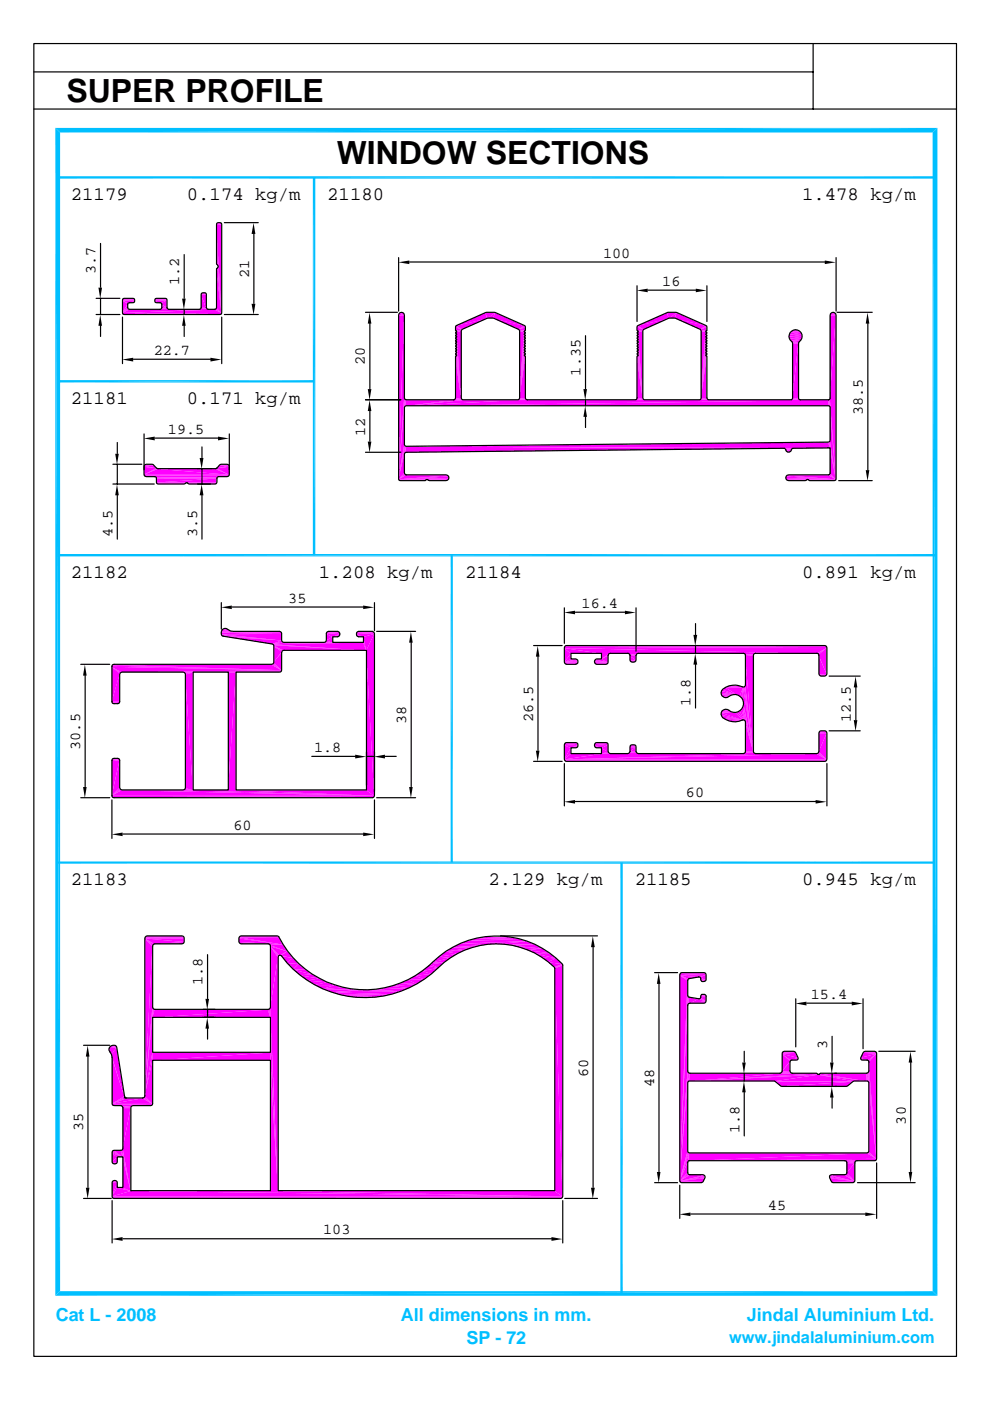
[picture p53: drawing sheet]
<svg xmlns="http://www.w3.org/2000/svg" width="210mm" height="297mm" viewBox="0 0 210 297" stroke-linecap="round" stroke-linejoin="round" font-family="sans-serif">
<defs><g id="words">
<g font-size="6.8">
<text x="14.1" y="21.5">SUPER PROFILE</text>
<text x="71.4" y="34.7">WINDOW SECTIONS</text>
</g>
<g font-size="4">
<text x="15" y="42.5">21179</text>
<text x="39.6" y="42.5">0.174 kg/m</text>
<text x="69.4" y="42.5">21180</text>
<text x="170.1" y="42.5">1.478 kg/m</text>
<text x="15" y="85.7">21181</text>
<text x="39.6" y="85.7">0.171 kg/m</text>
<text x="15" y="122.6">21182</text>
<text x="67.6" y="122.6">1.208 kg/m</text>
<text x="98.6" y="122.6">21184</text>
<text x="170.1" y="122.6">0.891 kg/m</text>
<text x="15" y="187.7">21183</text>
<text x="103.6" y="187.7">2.129 kg/m</text>
<text x="134.6" y="187.7">21185</text>
<text x="170.1" y="187.7">0.945 kg/m</text>
</g>
<g font-size="3.8" fill="#00bfff">
<text x="11.8" y="280.1">Cat L - 2008</text>
<text x="85" y="280.1">All dimensions in mm.</text>
<text x="158.4" y="280.1">Jindal Aluminium Ltd.</text>
<text x="98.9" y="285.1">SP - 72</text>
</g>
<text font-size="3.5" fill="#00bfff" x="154.6" y="284.7">www.jindalaluminium.com</text>
<g font-size="3.2">
<text x="20.3" y="58.1" transform="rotate(-90 20.3 58.1)">3.7</text>
<text x="52.8" y="58.9" transform="rotate(-90 52.8 58.9)">21</text>
<text x="127.9" y="54.6">100</text>
<text x="38" y="60.4" transform="rotate(-90 38 60.4)">1.2</text>
<text x="140.4" y="60.6">16</text>
<text x="32.6" y="75.3">22.7</text>
<text x="77.4" y="77.5" transform="rotate(-90 77.4 77.5)">20</text>
<text x="123.1" y="79.6" transform="rotate(-90 123.1 79.6)">1.35</text>
<text x="183" y="88" transform="rotate(-90 183 88)">38.5</text>
<text x="35.6" y="92">19.5</text>
<text x="77.4" y="92.4" transform="rotate(-90 77.4 92.4)">12</text>
<text x="23.8" y="113.8" transform="rotate(-90 23.8 113.8)">4.5</text>
<text x="41.8" y="113.8" transform="rotate(-90 41.8 113.8)">3.5</text>
<text x="61.1" y="127.8">35</text>
<text x="123.3" y="128.9">16.4</text>
<text x="146.4" y="149.6" transform="rotate(-90 146.4 149.6)">1.8</text>
<text x="86.1" y="153.5" transform="rotate(-90 86.1 153.5)">38</text>
<text x="113" y="153.1" transform="rotate(-90 113 153.1)">26.5</text>
<text x="180.4" y="153.1" transform="rotate(-90 180.4 153.1)">12.5</text>
<text x="17" y="158.9" transform="rotate(-90 17 158.9)">30.5</text>
<text x="66.6" y="159.5">1.8</text>
<text x="145.4" y="169">60</text>
<text x="49.5" y="175.9">60</text>
<text x="43" y="208.9" transform="rotate(-90 43 208.9)">1.8</text>
<text x="171.9" y="211.8">15.4</text>
<text x="175.4" y="222.4" transform="rotate(-90 175.4 222.4)">3</text>
<text x="124.7" y="228.3" transform="rotate(-90 124.7 228.3)">60</text>
<text x="138.7" y="230.4" transform="rotate(-90 138.7 230.4)">48</text>
<text x="17.6" y="239.8" transform="rotate(-90 17.6 239.8)">35</text>
<text x="192.1" y="238.4" transform="rotate(-90 192.1 238.4)">30</text>
<text x="156.8" y="240.3" transform="rotate(-90 156.8 240.3)">1.8</text>
<text x="162.8" y="256.5">45</text>
<text x="68.5" y="261.7">103</text>
</g>
</g></defs>
<path d="M25.9 66.5h21M26 66.6h20.9M26.1 66.7h20.7" fill="none" stroke="#f0f" stroke-width=".21"/>
<g fill="#f0f">
<path d="M25.9 66.4l19.6-.8 1.4 .8z"/>
<path d="M25.9 66.4l19.6-.8z"/>
<path d="M25.9 66.4l1.5-.8h16.7z"/>
</g>
<path d="M27.4 65.6h16.7" fill="none" stroke="#f0f" stroke-width=".21"/>
<g fill="#f0f">
<path d="M45.5 65.6h.1l1.3 .8z"/>
<path d="M42.2 65.6h1.9z"/>
<path d="M42.2 65.6h1.7z"/>
<path d="M25.9 66.4l1.3-.8h.2z"/>
<path d="M33.9 65.6h1.8z"/>
<path d="M34.1 65.6h1.6z"/>
<path d="M45.8 65.4l1.1 1-1.3-.8z"/>
<path d="M42.4 65.6l1.4-.2 .1 .2z"/>
<path d="M42.5 65.4h1.3l-1.4 .2z"/>
<path d="M25.9 66.4l1.2-1 .1 .2z"/>
<path d="M34.2 65.4l1.4 .2h-1.5z"/>
<path d="M34.2 65.4h1.2l.2 .2z"/>
<path d="M45.8 65.3l1.1 1.1-1.1-1z"/>
<path d="M42.6 65.3l1.2 .1h-1.3z"/>
<path d="M42.6 65.3h1.1l.1 .1z"/>
<path d="M27 65.3l.1 .1-1.2 1z"/>
<path d="M34.2 65.4l1.1-.1 .1 .1z"/>
<path d="M34.2 65.3h1.1l-1.1 .1z"/>
<path d="M27 64.6v.7l-1.1 1.1z"/>
<path d="M34.2 64.6l1.1 .7h-1.1z"/>
<path d="M27.1 64.4l-1.2 2z"/>
<path d="M34.2 64.4l1.1 .9-1.1-.7z"/>
<path d="M34.1 64.3l1.2 1z"/>
<path d="M27.4 64.2h.9z"/>
<path d="M32.9 64.2h1z"/>
<path d="M27.4 64.2l1-.1z"/>
<path d="M32.8 64.1l1.1 .1z"/>
<path d="M27.4 64.2l1.1-.3-.1 .2z"/>
<path d="M27.2 64.3l1.3-.4z"/>
<path d="M32.8 63.9l1.1 .3-1.1-.1z"/>
<path d="M32.8 63.9l1.3 .4z"/>
<path d="M25.9 63.7l2.6 .2-1.3 .4z"/>
<path d="M25.9 63.7l1.3 .6-.1 .1z"/>
<path d="M25.9 63.7l1.2 .7-1.2 2z"/>
</g>
<path d="M25.9 63.8h2.6" fill="none" stroke="#f0f" stroke-width=".21"/>
<g fill="#f0f">
<path d="M32.8 63.9l2.5-.2-1.2 .6z"/>
<path d="M34.1 64.3l1.2-.6v1.6z"/>
</g>
<path d="M25.9 63.6h2.6M26 63.4h2.4M26.1 63.3h2.2M32.8 63.8h2.5M32.8 63.6h2.5M32.8 63.4h2.5M32.9 63.3h2.3" fill="none" stroke="#f0f" stroke-width=".21"/>
<g fill="#f0f">
<path d="M42.6 62.5l1.1 2.8h-1.1z"/>
<path d="M42.6 62.5h1.1v2.8z"/>
<path d="M42.6 62.3l1.1 .2h-1.1z"/>
<path d="M42.6 62.3h1l.1 .2z"/>
<path d="M42.6 62.3l.2-.1 .8 .1z"/>
<path d="M42.8 62.2h.7l.1 .1z"/>
<path d="M42.8 62.2h.7z"/>
<path d="M43 62.1l.5 .1z"/>
<path d="M45.8 57.1l1.1 9.3-1.1-1.1z"/>
<path d="M45.8 57.1l.3-.3 .8 9.6z"/>
<path d="M46.2 56.6l.7 9.8z"/>
<path d="M46.2 56.5l.7 9.9z"/>
</g>
<path d="M46 47.7v8.6" fill="none" stroke="#f0f" stroke-width=".25"/>
<path d="M46 47.7v8.8" fill="none" stroke="#f0f" stroke-width=".34"/>
<g fill="#f0f">
<path d="M45.8 47.7l1.1 18.7-.7-9.9z"/>
<path d="M45.8 47.7h1.1v18.7z"/>
<path d="M45.9 47.4l1 .3h-1.1z"/>
<path d="M45.9 47.4h1v.3z"/>
<path d="M45.9 47.4l.1-.1 .9 .1z"/>
<path d="M46 47.3h.8l.1 .1z"/>
<path d="M46 47.3h.8z"/>
<path d="M46.2 47.3h.6z"/>
</g>
<g fill="none" stroke="#f0f" stroke-width=".21">
<path d="M84.5 101.7h10.5M84.5 101.7h6M84.5 101.9h5.7M84.5 101.8h5.8M84.5 101.8h10.5M84.8 102h5.3M90.2 101.9h-5.6M90.5 101.8h4.3M90.7 101.9h4.1M90.8 102h3.7M166.6 101.7h10.6M166.8 101.9h4.1"/>
<path d="M167.2 102h3.6M171.2 101.8h-4.4M171.2 101.7h6M171.3 101.8h5.9M171.4 101.9h5.6M171.4 101.9h5.8M171.6 102h5.2M177.2 101.8h-10.6"/>
</g>
<path d="M84.5 101.5h10.6M166.5 101.5h10.7" fill="none" stroke="#f0f" stroke-width=".3"/>
<g fill="#f0f">
<path d="M166.6 101l10.6 .6-10.7-.2z"/>
<path d="M84.5 101.6l10.5-.6 .1 .4z"/>
<path d="M166.8 100.8l10.4 .8-10.6-.6z"/>
<path d="M84.5 101.6l10.3-.8 .2 .2z"/>
<path d="M166.8 100.8l8.8-.1 1.6 .9z"/>
<path d="M84.5 101.6l1.6-.9 8.7 .1z"/>
</g>
<path d="M86.1 100.8h8.7M166.8 100.8h8.8" fill="none" stroke="#f0f" stroke-width=".21"/>
<g fill="#f0f">
<path d="M175.6 100.7h.2l1.4 .9z"/>
<path d="M84.5 101.6l1.4-.9h.2z"/>
<path d="M175.9 100.5l1.3 1.1-1.4-.9z"/>
<path d="M84.5 101.6l1.3-1.1 .1 .2z"/>
<path d="M175.9 100.4l1.3 1.2-1.3-1.1z"/>
<path d="M85.7 100.4l.1 .1-1.3 1.1z"/>
<path d="M85.7 96.3v4.1l-1.2 1.2z"/>
<path d="M166.7 95.7l.6 .2z"/>
<path d="M166.7 95.7h.9l-.3 .2z"/>
<path d="M166.5 95.4l1.1 .3h-.9z"/>
<path d="M166.5 95.4h1.2l-.1 .3z"/>
<path d="M166.5 95.3l1.2 .1h-1.2z"/>
<path d="M166.5 95.3h1.3l-.1 .1z"/>
<path d="M166.3 95.2l1.5 .1h-1.3z"/>
<path d="M166.3 95.2h1.6l-.1 .1z"/>
<path d="M166.2 95.1l1.7 .1z"/>
<path d="M166.2 95.1h1.9z"/>
</g>
<path d="M166.2 95.1h9.7" fill="none" stroke="#f0f" stroke-width=".21"/>
<path d="M175.9 95l1.3 6.6-1.3-1.2z" fill="#f0f"/>
<path d="M86.1 94.9h89.8" fill="none" stroke="#f0f" stroke-width=".42"/>
<g fill="#f0f">
<path d="M86.1 94.7l80.1 .4-80.1 .9z"/>
<path d="M86.1 94.7v1.3h-.2z"/>
<path d="M86.1 94.7l-.3 1.4z"/>
<path d="M86.1 94.7l-.4 1.6z"/>
<path d="M86.1 94.7l-1.6 6.9z"/>
<path d="M85.9 94.6l.2 .1-1.6 6.9z"/>
<path d="M85.8 94.5l.1 .1-1.4 7z"/>
<path d="M85.7 94.3l.1 .2-1.3 7.1z"/>
<path d="M86.1 94.7l89.5-.9 .3 1.2z"/>
<path d="M175.6 93.8l.2-.1 .1 1.3z"/>
<path d="M175.8 93.7l1.4 7.9z"/>
<path d="M175.8 93.7l.1-.1 1.3 8z"/>
<path d="M175.9 93.4l1.3 8.2z"/>
<path d="M85.7 86.4v7.9l-1.2 7.3z"/>
<path d="M175.9 86.4l1.3 15.2-1.3-8.2z"/>
<path d="M175.6 84.8l.2 1.3h-.2z"/>
<path d="M175.6 84.8l.3 1.5z"/>
<path d="M175.6 84.8l.3 1.6z"/>
<path d="M86.1 86.1l89.5-1.3v1.3z"/>
<path d="M86.1 86.1l23.6-1.3h65.9z"/>
</g>
<path d="M109.7 84.8h65.9" fill="none" stroke="#f0f" stroke-width=".21"/>
<g fill="#f0f">
<path d="M86.1 86.1l12-1.3h11.6z"/>
<path d="M86.1 86.1l10-1.3h2z"/>
<path d="M86.1 84.8h10l-10 1.3z"/>
<path d="M86.1 84.8v1.3h-.2z"/>
<path d="M86.1 84.8l-.3 1.5z"/>
<path d="M86.1 84.8l-.4 1.6z"/>
</g>
<path d="M111.7 84.8h57.9" fill="none" stroke="#f0f" stroke-width=".21"/>
<g fill="#f0f">
<path d="M109.7 84.8h2z"/>
<path d="M175.6 84.8h.2l.1 1.6z"/>
<path d="M148.2 84.8h2z"/>
<path d="M109.9 84.8h1.8z"/>
<path d="M134.6 84.8h2z"/>
<path d="M148.4 84.8h1.8z"/>
<path d="M167.6 84.8h2z"/>
<path d="M85.9 84.8h.2l-.4 1.6z"/>
<path d="M96.1 84.8h2z"/>
<path d="M167.6 84.8h1.8z"/>
<path d="M96.1 84.8h1.9z"/>
<path d="M134.6 84.8h1.8z"/>
<path d="M109.9 84.8l.1-.1 1.5 .1z"/>
<path d="M148.4 84.8l.1-.1 1.5 .1z"/>
<path d="M175.8 84.8l.1-.1v1.7z"/>
<path d="M175.9 84.7l1.3 16.9z"/>
<path d="M134.8 84.8l1.5-.1 .1 .1z"/>
<path d="M148.5 84.7h1.4l.1 .1z"/>
<path d="M85.8 84.7l.1 .1-.2 1.6z"/>
<path d="M85.8 84.7l-1.3 16.9z"/>
<path d="M110 84.7h1.4l.1 .1z"/>
<path d="M167.8 84.8l1.5-.1 .1 .1z"/>
<path d="M167.8 84.8l.1-.1h1.4z"/>
<path d="M96.3 84.8l1.5-.1 .2 .1z"/>
<path d="M96.3 84.8l.1-.1h1.4z"/>
<path d="M135 84.7h1.3l-1.5 .1z"/>
<path d="M148.6 84.4l1.3 .3h-1.4z"/>
<path d="M110.1 84.4l1.3 .3h-1.4z"/>
<path d="M175.9 84.4l1.3 17.2z"/>
<path d="M110.1 84.4h1.2l.1 .3z"/>
<path d="M148.6 84.4h1.2l.1 .3z"/>
<path d="M167.9 84.7l1.3-.3 .1 .3z"/>
<path d="M85.7 84.4l-1.2 17.2z"/>
<path d="M96.5 84.4l1.3 .3h-1.4z"/>
<path d="M96.5 84.4h1.2l.1 .3z"/>
<path d="M135 84.7l1.2-.3 .1 .3z"/>
<path d="M135 84.4h1.2l-1.2 .3z"/>
<path d="M168 84.4h1.2l-1.3 .3z"/>
<path d="M111.3 75.6v8.8h-1.2z"/>
<path d="M149.8 75.6v8.8h-1.2z"/>
<path d="M135 75.6l1.2 8.8h-1.2z"/>
<path d="M96.5 75.6l1.2 8.8h-1.2z"/>
<path d="M149.8 75.6l-1.2 8.8z"/>
<path d="M111.3 75.6l-1.2 8.8z"/>
<path d="M135 75.6l1.2 8.8z"/>
<path d="M96.6 75.6l1.1 8.8z"/>
<path d="M111.2 75.5l-1.1 8.9z"/>
<path d="M149.7 75.5l.1 .1-1.2 8.8z"/>
<path d="M111.1 75.5l-1 8.9z"/>
<path d="M149.6 75.5l-1 8.9z"/>
<path d="M96.6 75.5l1.1 8.9z"/>
<path d="M135.1 75.5h.2l.9 8.9z"/>
<path d="M111.1 75.4l-1 9z"/>
<path d="M149.6 75.4l-1 9z"/>
<path d="M96.8 75.4l.9 9z"/>
<path d="M135.3 75.4l.9 9z"/>
<path d="M96.6 75.2l.1 .1z"/>
<path d="M135 75.2l.3 .1z"/>
<path d="M149.8 75.1l-.1 .2z"/>
<path d="M149.6 75.3l.2-.2z"/>
<path d="M111.3 75.1l-.1 .2z"/>
<path d="M111.1 75.3l.2-.2z"/>
<path d="M96.5 75.1l.2 .2z"/>
<path d="M135 75.1l.3 .2z"/>
<path d="M111.3 75l-.2 .3z"/>
<path d="M149.8 75l-.2 .3z"/>
<path d="M96.6 75l.1 .3z"/>
<path d="M135 75l.3 .3z"/>
<path d="M96.6 75l.2 .4z"/>
<path d="M135.1 75l.2 .4z"/>
<path d="M111.2 75l-.1 .3z"/>
<path d="M111.2 75l-.1 .4z"/>
<path d="M149.7 75h.1l-.2 .3z"/>
<path d="M149.7 75l-.1 .4z"/>
<path d="M135.1 75l.2-.1v.5z"/>
<path d="M135.3 74.9l.9 9.5z"/>
<path d="M96.7 74.9l1 9.5z"/>
<path d="M149.6 74.9v.5z"/>
<path d="M149.6 74.9l-1 9.5z"/>
<path d="M111.1 74.9v.5z"/>
<path d="M111.1 74.9l-1 9.5z"/>
<path d="M149.6 74.8l-1 9.6z"/>
<path d="M111.1 74.8l-1 9.6z"/>
<path d="M135.3 74.8l.9 9.6z"/>
<path d="M96.8 74.8l.9 9.6z"/>
<path d="M111.2 74.7l.1-.2z"/>
<path d="M111.1 74.7l.2-.2z"/>
<path d="M149.7 74.7l.1-.2z"/>
<path d="M149.6 74.7l.2-.2z"/>
<path d="M96.5 74.5l.1 .2z"/>
<path d="M96.5 74.5l.2 .2z"/>
<path d="M135 74.5l.1 .2z"/>
<path d="M135 74.5l.3 .2z"/>
<path d="M111.3 74.5l-.2 .2z"/>
<path d="M149.8 74.5l-.2 .2z"/>
<path d="M96.6 74.5l.1 .2z"/>
<path d="M111.2 74.4l-.1 .3z"/>
<path d="M111.2 74.4l-.1 .4z"/>
<path d="M149.7 74.4l.1 .1-.2 .2z"/>
<path d="M149.7 74.4l-.1 .4z"/>
<path d="M96.6 74.4l.2 .4z"/>
<path d="M135.1 74.4l.2 .4z"/>
<path d="M149.6 74.4v.4z"/>
<path d="M149.6 74.4l-1 10z"/>
<path d="M111.1 74.4v.4z"/>
<path d="M111.1 74.4l-1 10z"/>
<path d="M96.7 74.4l1 10z"/>
<path d="M135.1 74.4h.2v.4z"/>
<path d="M135.3 74.4l.9 10z"/>
<path d="M111.1 74.3l-1 10.1z"/>
<path d="M149.6 74.3l-1 10.1z"/>
<path d="M96.8 74.3l.9 10.1z"/>
<path d="M135.3 74.3l.9 10.1z"/>
<path d="M111.1 74.2l.2-.1z"/>
<path d="M149.6 74.2l.2-.1z"/>
<path d="M96.6 74.1l.1 .1z"/>
<path d="M135 74.1l.3 .1z"/>
<path d="M149.6 74.2l.2-.2z"/>
<path d="M111.1 74.2l.2-.2z"/>
<path d="M135 74l.3 .2z"/>
<path d="M96.5 74l.2 .2z"/>
<path d="M96.6 73.9l.1 .3z"/>
<path d="M135 73.9l.3 .3z"/>
<path d="M111.3 73.9l-.2 .3z"/>
<path d="M149.8 73.9l-.2 .3z"/>
<path d="M96.6 73.9l.2 .4z"/>
<path d="M135.1 73.9l.2 .4z"/>
<path d="M111.2 73.9l-.1 .3z"/>
<path d="M111.2 73.9l-.1 .4z"/>
<path d="M149.7 73.9h.1l-.2 .3z"/>
<path d="M149.7 73.9l-.1 .4z"/>
<path d="M149.6 73.8v.5z"/>
<path d="M149.6 73.8l-1 10.6z"/>
<path d="M111.1 73.8v.5z"/>
<path d="M111.1 73.8l-1 10.6z"/>
<path d="M96.7 73.8l1 10.6z"/>
<path d="M135.1 73.9l.2-.1v.5z"/>
<path d="M135.3 73.8l.9 10.6z"/>
<path d="M149.6 73.7l-1 10.7z"/>
<path d="M111.1 73.7l-1 10.7z"/>
<path d="M135.3 73.7l.9 10.7z"/>
<path d="M96.8 73.7l.9 10.7z"/>
<path d="M149.8 73.4l-.1 .2z"/>
<path d="M149.6 73.6l.2-.2z"/>
<path d="M111.3 73.4l-.1 .2z"/>
<path d="M111.1 73.6l.2-.2z"/>
<path d="M135 73.4l.1 .2z"/>
<path d="M135 73.4l.3 .2z"/>
<path d="M96.5 73.4l.1 .2z"/>
<path d="M96.5 73.4l.2 .2z"/>
<path d="M111.3 73.3l-.2 .3z"/>
<path d="M149.8 73.3l-.2 .3z"/>
<path d="M135 73.3l.3 .3z"/>
<path d="M96.6 73.3l.1 .3z"/>
<path d="M111.2 73.3l-.1 .3z"/>
<path d="M111.2 73.3l-.1 .4z"/>
<path d="M149.7 73.3h.1l-.2 .3z"/>
<path d="M149.7 73.3l-.1 .4z"/>
<path d="M96.6 73.3l.2 .4z"/>
<path d="M135.1 73.3l.2 .4z"/>
<path d="M111.1 73.3v.4z"/>
<path d="M111.1 73.3l-1 11.1z"/>
<path d="M149.6 73.3v.4z"/>
<path d="M149.6 73.3l-1 11.1z"/>
<path d="M96.7 73.3l1 11.1z"/>
<path d="M135.1 73.3h.2v.4z"/>
<path d="M135.3 73.3l.9 11.1z"/>
<path d="M149.6 73.1l-1 11.3z"/>
<path d="M111.1 73.1l-1 11.3z"/>
<path d="M96.8 73.1l.9 11.3z"/>
<path d="M135.3 73.1l.9 11.3z"/>
<path d="M149.8 72.9l-.1 .1z"/>
<path d="M149.6 73.1l.2-.2z"/>
<path d="M111.3 72.9l-.1 .1z"/>
<path d="M111.1 73.1l.2-.2z"/>
<path d="M96.5 72.9l.1 .1z"/>
<path d="M96.5 72.9l.2 .2z"/>
<path d="M135 72.9l.1 .1z"/>
<path d="M135 72.9l.3 .2z"/>
<path d="M169.2 72.8v11.6h-1.2z"/>
<path d="M168 72.8h1.2l-1.2 11.6z"/>
<path d="M111.3 72.8l-.2 .3z"/>
<path d="M149.8 72.8l-.2 .3z"/>
<path d="M135 72.8l.3 .3-.3-.2z"/>
<path d="M96.6 72.8l.1 .3z"/>
<path d="M149.7 72.7l.1 .1-.2 .3z"/>
<path d="M149.7 72.7l-.1 .4z"/>
<path d="M111.2 72.7l-.1 .4z"/>
<path d="M135 72.8l.3 .3z"/>
<path d="M135.1 72.7l.2 .4z"/>
<path d="M96.6 72.7l.2 .4z"/>
<path d="M111.1 72.7v.4z"/>
<path d="M149.6 72.7v.4z"/>
<path d="M135.1 72.7h.2v.4z"/>
<path d="M168 72.8l1.3-.1-.1 .1z"/>
<path d="M167.9 72.7h1.4l-1.3 .1z"/>
<path d="M111.1 72.6v.5z"/>
<path d="M111.1 72.6l-1 11.8z"/>
<path d="M149.6 72.6v.5z"/>
<path d="M149.6 72.6l-1 11.8z"/>
<path d="M135.3 72.6v.5z"/>
<path d="M135.3 72.6l.9 11.8z"/>
<path d="M96.8 72.6v.5z"/>
<path d="M96.8 72.6l.9 11.8z"/>
<path d="M167.9 72.7l1.5-.2-.1 .2z"/>
<path d="M167.9 72.5h1.5l-1.5 .2z"/>
<path d="M96.6 72.4l.1 .1z"/>
<path d="M135 72.4l.3 .1z"/>
<path d="M111.3 72.3l-.1 .2z"/>
<path d="M111.1 72.5l.2-.2z"/>
<path d="M149.8 72.3l-.1 .2z"/>
<path d="M149.6 72.5l.2-.2z"/>
<path d="M96.5 72.3l.2 .2z"/>
<path d="M135 72.3l.3 .2z"/>
<path d="M111.3 72.2l-.2 .3z"/>
<path d="M149.8 72.2l-.2 .3z"/>
<path d="M135 72.2l.3 .3-.3-.2z"/>
<path d="M96.6 72.2l.1 .3z"/>
<path d="M167.9 72.5l1.8-.3-.3 .3z"/>
</g>
<path d="M167.5 72.4h2.2" fill="none" stroke="#f0f" stroke-width=".3"/>
<g fill="#f0f">
<path d="M96.6 72.2l.1 .3z"/>
<path d="M96.6 72.2l.2 .4z"/>
<path d="M135 72.2l.3 .3z"/>
<path d="M135.1 72.2l.2 .4z"/>
<path d="M111.2 72.2l-.1 .3z"/>
<path d="M111.2 72.2l-.1 .4z"/>
<path d="M149.7 72.2h.1l-.2 .3z"/>
<path d="M149.7 72.2l-.1 .4z"/>
<path d="M135.1 72.2l.2-.1v.5z"/>
<path d="M149.6 72.1v.5z"/>
<path d="M111.1 72.1v.5z"/>
<path d="M149.6 72v.6z"/>
<path d="M149.6 72l-1 12.4z"/>
<path d="M111.1 72v.6z"/>
<path d="M111.1 72l-1 12.4z"/>
<path d="M135.3 72v.6z"/>
<path d="M135.3 72l.9 12.4z"/>
<path d="M96.8 72v.6z"/>
<path d="M96.8 72l.9 12.4z"/>
</g>
<path d="M167.3 72h2.6" fill="none" stroke="#f0f" stroke-width=".38"/>
<g fill="#f0f">
<path d="M149.8 71.7l-.1 .2z"/>
<path d="M149.8 71.7l-.2 .3z"/>
<path d="M111.3 71.7l-.1 .2z"/>
<path d="M111.3 71.7l-.2 .3z"/>
<path d="M135 71.7l.1 .2z"/>
<path d="M135 71.7l.3 .3z"/>
<path d="M96.5 71.7l.1 .2z"/>
<path d="M96.5 71.7l.2 .3z"/>
<path d="M96.6 71.7l.1 .3z"/>
<path d="M149.7 71.6l.1 .1-.2 .3z"/>
<path d="M149.7 71.6l-.1 .4z"/>
<path d="M111.2 71.6l-.1 .4z"/>
<path d="M96.6 71.6l.2 .4z"/>
<path d="M135.1 71.6l.2 .4z"/>
<path d="M149.6 71.6v.4z"/>
<path d="M111.1 71.6v.4z"/>
<path d="M135.1 71.6h.2v.4z"/>
<path d="M149.6 71.5v.5z"/>
<path d="M149.6 71.5l-1 12.9z"/>
<path d="M111.1 71.5v.5z"/>
<path d="M111.1 71.5l-1 12.9z"/>
<path d="M96.8 71.5v.5z"/>
<path d="M96.8 71.5l.9 12.9z"/>
<path d="M135.3 71.5v.5z"/>
<path d="M135.3 71.5l.9 12.9z"/>
</g>
<path d="M167.2 71.6h2.8" fill="none" stroke="#f0f" stroke-width=".42"/>
<g fill="#f0f">
<path d="M149.6 71.4l.2-.1z"/>
<path d="M111.1 71.4l.2-.1z"/>
<path d="M96.6 71.3l.1 .1z"/>
<path d="M135 71.3l.3 .1z"/>
<path d="M111.3 71.2l-.2 .2z"/>
<path d="M149.8 71.2l-.2 .2z"/>
<path d="M135 71.2l.3 .2z"/>
<path d="M96.5 71.2l.2 .2z"/>
<path d="M96.6 71.1l.1 .3z"/>
<path d="M135 71.1l.3 .3z"/>
<path d="M111.3 71.1l-.2 .3z"/>
<path d="M149.8 71.1l-.2 .3z"/>
<path d="M135.1 71.1l.2 .4z"/>
<path d="M96.6 71.1l.2 .4z"/>
<path d="M111.2 71.1l-.1 .3z"/>
<path d="M111.2 71.1l-.1 .4z"/>
<path d="M149.7 71.1h.1l-.2 .3z"/>
<path d="M149.7 71.1l-.1 .4z"/>
<path d="M111.1 71v.5z"/>
<path d="M149.6 71v.5z"/>
<path d="M135.1 71.1l.2-.1v.5z"/>
</g>
<path d="M167.2 71.2h2.8" fill="none" stroke="#f0f" stroke-width=".42"/>
<g fill="#f0f">
<path d="M149.6 70.9v.6z"/>
<path d="M149.6 70.9l-1 13.5z"/>
<path d="M111.1 70.9v.6z"/>
<path d="M111.1 70.9l-1 13.5z"/>
<path d="M96.8 70.9v.6z"/>
<path d="M96.8 70.9l.9 13.5z"/>
<path d="M135.3 70.9v.6z"/>
<path d="M135.3 70.9l.9 13.5z"/>
<path d="M111.2 70.8l.1-.2z"/>
<path d="M111.1 70.8l.2-.2z"/>
<path d="M149.7 70.8l.1-.2z"/>
<path d="M149.6 70.8l.2-.2z"/>
<path d="M135 70.6l.1 .2z"/>
<path d="M135 70.6l.3 .2z"/>
<path d="M96.5 70.6l.1 .2z"/>
<path d="M96.5 70.6l.2 .2z"/>
</g>
<path d="M167.3 70.8h2.7" fill="none" stroke="#f0f" stroke-width=".42"/>
<g fill="#f0f">
<path d="M111.3 70.6l-.2 .2z"/>
<path d="M149.8 70.6l-.2 .2z"/>
<path d="M135 70.6l.3 .2z"/>
<path d="M96.6 70.6l.1 .2z"/>
<path d="M111.2 70.5l-.1 .3z"/>
<path d="M111.2 70.5l-.1 .4z"/>
<path d="M149.7 70.5l.1 .1-.2 .2z"/>
<path d="M149.7 70.5l-.1 .4z"/>
<path d="M135.1 70.5l.2 .4z"/>
<path d="M96.6 70.5l.2 .4z"/>
<path d="M111.1 70.5v.4z"/>
<path d="M149.6 70.5v.4z"/>
<path d="M135.1 70.5h.2v.4z"/>
<path d="M111.1 70.4v.5z"/>
<path d="M111.1 70.4l-1 14z"/>
<path d="M149.6 70.4v.5z"/>
<path d="M149.6 70.4l-1 14z"/>
<path d="M96.8 70.4v.5z"/>
<path d="M96.8 70.4l.9 14z"/>
<path d="M135.3 70.4v.5z"/>
<path d="M135.3 70.4l.9 14z"/>
</g>
<path d="M167.5 70.4h2.3" fill="none" stroke="#f0f" stroke-width=".3"/>
<g fill="#f0f">
<path d="M167.5 70.6l.3-.3h1.7z"/>
<path d="M135.1 70.2h1.1z"/>
<path d="M135.3 70.3l.9-.1-.9 .2z"/>
<path d="M135.3 70.4l.9-.2v14.2z"/>
<path d="M96.6 70.2h1.1z"/>
<path d="M96.7 70.3l1-.1-.9 .2z"/>
<path d="M96.8 70.4l.9-.2v14.2z"/>
<path d="M110.1 70.2h1.1z"/>
<path d="M110.1 70.2l1 .1v.1z"/>
<path d="M110.1 70.2l1 .2-1 14z"/>
<path d="M148.6 70.2h1.1z"/>
<path d="M148.6 70.2l1 .1v.1z"/>
<path d="M148.6 70.2l1 .2-1 14z"/>
<path d="M148.6 70.2h1.2z"/>
<path d="M110.1 70.2h1.2z"/>
<path d="M135 70.2h1.2z"/>
<path d="M110.1 70.2l1.2-.1z"/>
<path d="M148.6 70.2l1.2-.1z"/>
<path d="M135 70.1l1.2 .1z"/>
<path d="M96.5 70.1l1.2 .1z"/>
<path d="M167.8 70.3l1.2-.3 .5 .3z"/>
<path d="M167.8 70.3l.4-.3h.8z"/>
<path d="M135 70.1l1.3-.1-.1 .2z"/>
<path d="M96.5 70.1l1.3-.1-.1 .2z"/>
<path d="M148.5 70l1.3 .1-1.2 .1z"/>
<path d="M110 70l1.3 .1-1.2 .1z"/>
<path d="M168.2 70h.8z"/>
<path d="M96.5 70.1l1.5-.2-.2 .1z"/>
<path d="M135 70.1l1.5-.2z"/>
<path d="M148.4 69.9l1.4 .2-1.3-.1z"/>
<path d="M109.9 69.9l1.4 .2z"/>
<path d="M148.4 69.9l1.4-.5v.7z"/>
<path d="M109.9 69.9l1.4-.5v.7z"/>
<path d="M96.5 69.4l1.5 .5-1.5 .2z"/>
<path d="M135 69.4l1.5 .5-1.5 .2z"/>
<path d="M135 69.2l1.5 .7-1.5-.5z"/>
<path d="M109.9 69.9l1.4-.7v.2z"/>
<path d="M148.4 69.9l1.4-.7v.2z"/>
<path d="M96.6 69.2l1.4 .7-1.5-.5z"/>
<path d="M109.9 69.9l1.2-.8 .2 .1z"/>
<path d="M148.4 69.9l1.2-.8 .2 .1z"/>
<path d="M135 69.2l.2-.1 1.3 .8z"/>
<path d="M96.6 69.2l.1-.1 1.3 .8z"/>
<path d="M104.6 67.5l6.5 1.6-1.2 .8z"/>
<path d="M143.2 67.5l6.4 1.6-1.2 .8z"/>
<path d="M135.2 69.1l6.5-1.6-5.2 2.4z"/>
<path d="M96.7 69.1l6.5-1.6-5.2 2.4z"/>
<path d="M104.6 67.5l6.5 1.6z"/>
<path d="M143.1 67.5l6.5 1.6z"/>
<path d="M96.7 69.1l6.6-1.6z"/>
<path d="M135.2 69.1l6.6-1.6z"/>
<path d="M85.7 66.9v17.5l-1.2 17.2z"/>
<path d="M84.5 66.9h1.2l-1.2 34.7z"/>
<path d="M177.2 66.9v34.7l-1.3-17.2z"/>
<path d="M175.9 66.9h1.3l-1.3 17.5z"/>
<path d="M84.5 66.9l1.1-.3 .1 .3z"/>
<path d="M84.5 66.6h1.1l-1.1 .3z"/>
<path d="M175.9 66.9l1.2-.3 .1 .3z"/>
<path d="M176 66.6h1.1l-1.2 .3z"/>
<path d="M84.5 66.6l.9-.2 .2 .2z"/>
<path d="M84.5 66.6l.3-.2h.6z"/>
<path d="M176 66.6l.9-.2 .2 .2z"/>
<path d="M176 66.6l.3-.2h.6z"/>
<path d="M103.3 67.5l1.6-1.2-.4 1.2z"/>
<path d="M104.9 66.3l-.3 1.2z"/>
<path d="M104.9 66.3l6.2 2.8-6.5-1.6z"/>
<path d="M141.8 67.5l1.6-1.2-.4 1.2z"/>
<path d="M143.4 66.3l-.3 1.2z"/>
<path d="M143.4 66.3l6.2 2.8-6.5-1.6z"/>
<path d="M141.4 66.3h2l-1.6 1.2z"/>
<path d="M141.4 66.3l.4 1.2z"/>
<path d="M135.2 69.1l6.2-2.8 .4 1.2z"/>
<path d="M102.9 66.3h2l-1.6 1.2z"/>
<path d="M102.9 66.3l.4 1.2z"/>
<path d="M96.7 69.1l6.2-2.8 .4 1.2z"/>
</g>
<path d="M102.9 66.3h2" fill="none" stroke="#f0f" stroke-width=".21"/>
<g fill="#f0f">
<path d="M141.4 66.3h2z"/>
<path d="M141.4 66.3h1.9z"/>
<path d="M102.9 66.3h2z"/>
<path d="M141.5 66.3h1.8z"/>
<path d="M84.8 66.4h.6z"/>
<path d="M103 66.3h1.8z"/>
<path d="M103 66.3h1.9z"/>
<path d="M176.3 66.4h.6z"/>
</g>
<path d="M33.1 102.4h12.8M33.1 102.3h12.8M33.1 102.6h6.1M33.1 102.5h6.2M33.1 102.5h12.7M33.3 102.7h5.8M33.3 102.6h5.9M39.7 102.5h6.1M39.8 102.6h5.9M39.8 102.6h6M39.9 102.7h5.8" fill="none" stroke="#f0f" stroke-width=".21"/>
<g fill="#f0f">
<path d="M33.1 102.3l12.8-.8v.8z"/>
<path d="M33.1 101.5h12.8l-12.8 .8z"/>
</g>
<path d="M30.5 100.8h18.1M30.5 101h18M30.7 101.1h17.6M32.9 101.2h13.2M33.1 101.4h12.9M48.1 101.1h-15.4" fill="none" stroke="#f0f" stroke-width=".21"/>
<g fill="#f0f">
<path d="M30.5 100.7l2.9-1.3 15.2 1.3z"/>
<path d="M33.4 99.4h12.2l3 1.3z"/>
<path d="M30.5 100.7l2.9-1.3z"/>
<path d="M45.6 99.4l3 1.3z"/>
<path d="M45.8 99.4l.1-.1 2.7 1.4z"/>
<path d="M30.5 100.7l2.6-1.4 .2 .1z"/>
<path d="M30.5 99l2.6 .3-2.6 1.4z"/>
<path d="M45.9 99.3l2.7-.3v1.7z"/>
<path d="M30.5 98.7l2.6 .6-2.6-.3z"/>
<path d="M45.9 99.3l2.6-.6 .1 .3z"/>
<path d="M30.5 98.7h2l.6 .6z"/>
<path d="M46.5 98.7h2l-2.6 .6z"/>
<path d="M30.5 98.7l.2-.1 1.8 .1z"/>
</g>
<path d="M46.5 98.7h2" fill="none" stroke="#f0f" stroke-width=".21"/>
<g fill="#f0f">
<path d="M46.5 98.7l.2-.2 1.6 .1z"/>
<path d="M30.7 98.6l1.7-.1 .1 .2z"/>
<path d="M30.7 98.6l1.7-.1z"/>
<path d="M46.7 98.5l1.6 .1z"/>
<path d="M46.9 98.5l1.4 .1z"/>
<path d="M30.7 98.6l1.5-.1z"/>
</g>
<path d="M23.7 169.1h55.5M23.9 169.2h55.2" fill="none" stroke="#f0f" stroke-width=".21"/>
<path d="M23.7 168.9h55.6" fill="none" stroke="#f0f" stroke-width=".25"/>
<g fill="#f0f">
<path d="M23.7 168.7l2.1-1.2 53.5 1.2z"/>
<path d="M25.8 167.5h13l40.5 1.2z"/>
<path d="M38.8 167.5h11.2l29.3 1.2z"/>
</g>
<path d="M38.8 167.5h11.2" fill="none" stroke="#f0f" stroke-width=".21"/>
<g fill="#f0f">
<path d="M50 167.5h27.6l1.7 1.2z"/>
<path d="M23.7 168.7l1.9-1.2h.2z"/>
</g>
<path d="M38.8 167.5h2.1" fill="none" stroke="#f0f" stroke-width=".21"/>
<g fill="#f0f">
<path d="M23.7 168.7l1.7-1.4 .2 .2z"/>
<path d="M39 167.5l.2-.2 1.7 .2z"/>
<path d="M23.7 168.7l1.6-1.6 .1 .2z"/>
<path d="M39.2 167.1l1.7 .4-1.7-.2z"/>
<path d="M25.3 161.3v5.8l-1.6 1.6z"/>
<path d="M23.7 161.3h1.6l-1.6 7.4z"/>
<path d="M23.7 161.1l1.6 .2h-1.6z"/>
<path d="M23.7 161.1h1.6v.2z"/>
<path d="M23.9 160.9l1.4 .2h-1.6z"/>
<path d="M23.9 160.9h1.2l.2 .2z"/>
<path d="M23.9 160.9h1.2z"/>
<path d="M24.1 160.9h1z"/>
<path d="M23.9 149.2l.9 .1z"/>
<path d="M23.9 149.2h1.2z"/>
<path d="M23.7 149l1.4 .2h-1.2z"/>
<path d="M23.7 149h1.6l-.2 .2z"/>
<path d="M23.7 149l1.6-.2v.2z"/>
<path d="M23.7 148.8h1.6l-1.6 .2z"/>
<path d="M39.2 143l1.7 24.5-1.7-.4z"/>
<path d="M25.3 143v5.8h-1.6z"/>
<path d="M25.4 142.8l-1.7 6z"/>
<path d="M50 142.6v24.9h-1.7z"/>
<path d="M48.3 142.6h1.7l-1.7 24.9z"/>
<path d="M39 142.6h1.9l-1.7 .2z"/>
<path d="M39.2 142.8l1.7-.2-1.7 .4z"/>
<path d="M39.2 143l1.7-.4v24.9z"/>
</g>
<path d="M25.8 142.5h33.6M25.8 142.5h33.8M38.8 142.6h2.1" fill="none" stroke="#f0f" stroke-width=".21"/>
<g fill="#f0f">
<path d="M25.8 142.6l33.8-.5v.3z"/>
<path d="M23.7 141.4l35.9 .7-33.8 .5z"/>
<path d="M23.7 141.4l2.1 1.2h-.2z"/>
<path d="M23.7 141.4l1.9 1.2-.2 .2z"/>
<path d="M23.7 141.4l1.7 1.4-1.7 6z"/>
<path d="M23.7 141.1l35.9 1-35.9-.7z"/>
<path d="M23.9 141l35.7 1.1-35.9-1z"/>
<path d="M23.9 141l33.6-.1 2.1 1.2z"/>
</g>
<path d="M23.9 140.9h33.6" fill="none" stroke="#f0f" stroke-width=".21"/>
<g fill="#f0f">
<path d="M57.5 140.9l.3-.1 1.8 1.3z"/>
<path d="M58 140.7l1.6 1.4-1.8-1.3z"/>
<path d="M58 140.4l1.6 1.7-1.6-1.4z"/>
<path d="M59.6 138.4v3.7l-1.6-1.7z"/>
<path d="M59.7 138.2l-1.7 2.2z"/>
<path d="M77.6 138l1.7 30.7-1.7-1.2z"/>
<path d="M58 137l2.1 1h-.2z"/>
<path d="M58 137l1.9 1-.2 .2z"/>
<path d="M58 137l1.7 1.2-1.7 2.2z"/>
<path d="M58 136.8l2.1 1.2-2.1-1z"/>
<path d="M58 136.8l19.6 1.2h-17.5z"/>
<path d="M57.8 136.7l19.8 1.3-19.6-1.2z"/>
<path d="M57.6 136.6l20 1.4z"/>
<path d="M57.6 136.6l19.4-.3 .6 1.7z"/>
</g>
<path d="M57.6 136.4h19.4" fill="none" stroke="#f0f" stroke-width=".34"/>
<path d="M68.7 136.3h1.8z" fill="#f0f"/>
<path d="M57.6 136.4h2.5" fill="none" stroke="#f0f" stroke-width=".38"/>
<g fill="#f0f">
<path d="M68.9 136.2l.1-.2 1.5 .3z"/>
<path d="M57.6 136.6l2.1-.6 .2 .2z"/>
<path d="M69.1 135.8l1.4 .5-1.5-.3z"/>
<path d="M57.6 136.6l2-.8 .1 .2z"/>
<path d="M69.1 135.8l1.4-.7v1.2z"/>
<path d="M77 135.1l.6 2.9-.6-1.7z"/>
<path d="M75.7 135l1.3 .1z"/>
<path d="M70.5 135.1l1.3-.1z"/>
<path d="M47.2 134.9l12.4 .9-2 .8z"/>
<path d="M47 134.9l12.6 .9z"/>
<path d="M75.6 134.8l1.4 .3-1.3-.1z"/>
<path d="M70.5 135.1l1.4-.3-.1 .2z"/>
<path d="M46.9 134.7l12.7 1.1-12.6-.9z"/>
<path d="M70.5 135.1l1.5-.5-.1 .2z"/>
<path d="M75.5 134.6l1.5 .5-1.4-.3z"/>
<path d="M46.9 134.5l12.7 1.3-12.7-1.1z"/>
<path d="M46.9 134.5l12.7-.1v1.4z"/>
<path d="M70.5 135.1l1.5-.7v.2z"/>
<path d="M75.5 134.4l1.5 .7-1.5-.5z"/>
<path d="M69.1 134.4h2.9l-1.5 .7z"/>
<path d="M69.1 134.4l1.4 .7-1.4 .7z"/>
<path d="M75.5 134.4h3.8l-2.3 .7z"/>
<path d="M77 135.1l2.3-.7-1.7 3.6z"/>
<path d="M79.3 134.4v34.3l-1.7-30.7z"/>
</g>
<path d="M46.9 134.3h12.7M46.9 134h2.5" fill="none" stroke="#f0f" stroke-width=".3"/>
<path d="M46.9 134.1h12.7M46.9 134h12.5M49.4 134h10M69.1 134.3h2.9M69.2 134.1h2.7M69.3 134h2.5M75.5 134.3h3.8M75.6 134.1h3.6M75.7 134h3.4" fill="none" stroke="#f0f" stroke-width=".21"/>
<path d="M46.9 134.3h12.7" fill="none" stroke="#f0f" stroke-width=".34"/>
<g fill="#f0f">
<path d="M46.9 133.8h1.9l-1.9 .3z"/>
<path d="M47.1 133.5l1.7 .3h-1.9z"/>
<path d="M47.1 133.5h1.1l.6 .3z"/>
<path d="M47.1 133.5l.2-.1 .9 .1z"/>
<path d="M47.3 133.4l.7-.1 .2 .2z"/>
<path d="M47.3 133.4l.7-.1z"/>
</g>
<path d="M23.7 254h95.5M23.9 254.1h95.1" fill="none" stroke="#f0f" stroke-width=".21"/>
<path d="M23.7 253.8h95.6" fill="none" stroke="#f0f" stroke-width=".25"/>
<g fill="#f0f">
<path d="M23.7 253.7l4-1.2 91.6 1.2z"/>
<path d="M27.7 252.5h29.6l62 1.2z"/>
<path d="M57.3 252.5l62 1.2z"/>
<path d="M58.9 252.5h58.7l1.7 1.2z"/>
<path d="M24.8 251.8l2.9 .7-4 1.2z"/>
<path d="M24.8 251.8h1.2l1.7 .7z"/>
<path d="M24.8 250.8v1l-1.1 1.9z"/>
<path d="M23.7 250.8h1.1l-1.1 2.9z"/>
<path d="M23.7 250.8l1.1-.2v.2z"/>
<path d="M23.7 250.6h1.1l-1.1 .2z"/>
<path d="M23.7 250.6l.9-.2 .2 .2z"/>
<path d="M23.7 250.6l.2-.2h.7z"/>
<path d="M23.9 250.4h.7z"/>
<path d="M24.2 250.3l.4 .1z"/>
<path d="M23.9 246.7l.4 .1z"/>
<path d="M23.9 246.7h.7z"/>
<path d="M23.7 246.6l.9 .1h-.7z"/>
<path d="M23.7 246.6h1.1l-.2 .1z"/>
<path d="M23.7 246.4l1.1 .2h-1.1z"/>
<path d="M23.7 246.4h1.1v.2z"/>
<path d="M23.7 246.4l1.1-1.1v1.1z"/>
<path d="M26 245.3l1.7 7.2-1.7-.7z"/>
<path d="M23.7 244.4l2.3 .9h-1.2z"/>
<path d="M23.7 244.4l1.1 .9-1.1 1.1z"/>
<path d="M23.7 244.2l2.3 1.1-2.3-.9z"/>
<path d="M23.7 244.2l.2-.2 2.1 1.3z"/>
<path d="M23.9 244h.3l1.8 1.3z"/>
<path d="M24.2 244h1.4l.4 1.3z"/>
<path d="M25.6 244l.2-.1 .2 1.4z"/>
<path d="M25.8 243.9l1.9 8.6z"/>
<path d="M25.8 243.9l.2-.2 1.7 8.8z"/>
<path d="M26 243.5l1.7 9z"/>
<path d="M27.7 234.9v17.6l-1.7-9z"/>
<path d="M26 234.9h1.7l-1.7 8.6z"/>
<path d="M26 234.9l1.7-.2v.2z"/>
<path d="M26 234.7h1.7l-1.7 .2z"/>
<path d="M25.8 234.6l1.9 .1h-1.7z"/>
</g>
<path d="M23.7 234.2h8.6M23.7 234.3h8.6M23.9 234.4h8.2M25.6 234.5h2.6M25.8 234.6h2.1" fill="none" stroke="#f0f" stroke-width=".21"/>
<g fill="#f0f">
<path d="M23.7 234l6.5-1.1 2.1 1.1z"/>
<path d="M23.7 234l3.1-1.1h3.4z"/>
<path d="M23.7 234l2.9-1.2 .2 .1z"/>
<path d="M30.2 232.9l.2-.1 1.9 1.2z"/>
<path d="M23.7 234l2.7-1.4 .2 .2z"/>
<path d="M30.4 232.8l.2-.2 1.7 1.4z"/>
<path d="M23.7 234l2.6-1.6 .1 .2z"/>
<path d="M30.6 232.4l1.7 1.6-1.7-1.4z"/>
<path d="M57.3 224.9l1.6 27.6h-1.6z"/>
<path d="M32.3 224.9v9.1l-1.7-1.6z"/>
<path d="M23.7 224.3l2.6 8.1-2.6 1.6z"/>
<path d="M23.6 223.6l2.7 8.8z"/>
<path d="M32.3 224.9l25-1.7v1.7z"/>
<path d="M57.3 223.2l1.6 29.3z"/>
<path d="M32.3 223.2h25l-25 1.7z"/>
<path d="M32.3 223.2v1.7l-1.7 7.5z"/>
<path d="M23.1 222.8l.5 .8z"/>
<path d="M23 222.5l.6 1.1z"/>
<path d="M23.1 222.2l.5 1.4-.6-1.1z"/>
<path d="M23.1 222.2l1.6-.1-1.1 1.5z"/>
<path d="M24.7 222.1l1.6 10.3-2.7-8.8z"/>
<path d="M23.3 221.9l1.4 .2-1.6 .1z"/>
<path d="M23.3 221.9h1.3l.1 .2z"/>
<path d="M23.3 221.9l.3-.1 1 .1z"/>
<path d="M23.6 221.8l.8-.1 .2 .2z"/>
<path d="M23.6 221.8l.8-.1z"/>
<path d="M23.6 221.8l.6-.1z"/>
<path d="M57.3 215.8l1.6 36.7-1.6-29.3z"/>
<path d="M32.3 215.8v7.4l-1.7 9.2z"/>
<path d="M32.3 215.8l24.5-1.7 .5 1.7z"/>
<path d="M32.8 214.1h24l-24.5 1.7z"/>
<path d="M56.8 214.1l.2-.1 .3 1.8z"/>
<path d="M32.6 214l.2 .1-.5 1.7z"/>
<path d="M57 214l.2-.1 .1 1.9z"/>
<path d="M57.2 213.9l1.7 38.6z"/>
<path d="M32.4 213.9l.2 .1-.3 1.8z"/>
<path d="M32.4 213.9l-1.8 18.5z"/>
<path d="M57.3 213.6l1.6 38.9z"/>
<path d="M32.3 213.6l.1 .3-1.8 18.5z"/>
</g>
<path d="M73.8 211.4h5.7M75.7 211.5h3.8" fill="none" stroke="#f0f" stroke-width=".21"/>
<path d="M73.8 211.4h7.5" fill="none" stroke="#f0f" stroke-width=".25"/>
<path d="M72 211.1h9.3" fill="none" stroke="#f0f" stroke-width=".38"/>
<path d="M72 211h11.1" fill="none" stroke="#f0f" stroke-width=".42"/>
<g fill="#f0f">
<path d="M70.1 210.4l13 .4-11.1 .1z"/>
<path d="M70.1 210.4l14.9-.2-1.9 .6z"/>
<path d="M70.1 210.4l7.8-.5 7.1 .3z"/>
<path d="M70.1 210.4l6-.5h1.8z"/>
</g>
<path d="M77.9 210h7.1" fill="none" stroke="#f0f" stroke-width=".42"/>
<path d="M68.4 209.7l7.7 .2-6 .5z" fill="#f0f"/>
<path d="M68.4 209.8h7.7" fill="none" stroke="#f0f" stroke-width=".21"/>
<path d="M79.7 209.8l7-.3-1.7 .7z" fill="#f0f"/>
<path d="M79.7 209.6h7" fill="none" stroke="#f0f" stroke-width=".3"/>
<path d="M68.4 209.5h5.9" fill="none" stroke="#f0f" stroke-width=".34"/>
<path d="M81.4 209.3h5.3" fill="none" stroke="#f0f" stroke-width=".42"/>
<g fill="#f0f">
<path d="M68.4 209.7l2.5-.8 1.7 .5z"/>
<path d="M66.7 208.9h4.2l-2.5 .8z"/>
<path d="M83.1 209.1l5.2-.5-1.6 .9z"/>
<path d="M83.1 209.1l1.7-.6 3.5 .1z"/>
<path d="M66.7 208.9l2.5-.6 1.7 .6z"/>
<path d="M65.1 207.9l4.1 .4-2.5 .6z"/>
<path d="M84.8 208.5l1.7-.7 1.8 .8z"/>
<path d="M86.5 207.8l3.5-.2-1.7 1z"/>
<path d="M65.1 207.9l2.5-.4 1.6 .8z"/>
<path d="M86.5 207.8l1.5-.9 2 .7z"/>
<path d="M63.5 206.8l4.1 .7-2.5 .4z"/>
<path d="M63.5 206.8l2.6-.2 1.5 .9z"/>
<path d="M88 206.9l3.5-.4-1.5 1.1z"/>
<path d="M88 206.9l1.5-1 2 .6z"/>
<path d="M62.1 205.6l4 1-2.6 .2z"/>
<path d="M62.1 205.6l2.5-.1 1.5 1.1z"/>
<path d="M117.6 205.4l1.7 48.3-1.7-1.2z"/>
<path d="M89.5 205.9l3.4-.7-1.4 1.3z"/>
<path d="M89.5 205.9l1.4-1.1 2 .4z"/>
<path d="M117.4 205.1l1.9-.4-1.8 .5z"/>
<path d="M117.5 205.2l1.8-.5-1.7 .7z"/>
<path d="M117.6 205.4l1.7-.7v49z"/>
<path d="M117.4 205.1l1.8-.6 .1 .2z"/>
<path d="M117.4 205.1l1.7-.7 .1 .1z"/>
<path d="M90.9 204.8l.4-.4 1.6 .8z"/>
<path d="M62.1 205.6l1.2-1.2 1.3 1.1z"/>
<path d="M60.8 204.2l2.5 .2-1.2 1.2z"/>
<path d="M91.3 204.4l2.8-.3-1.2 1.1z"/>
</g>
<path d="M91.3 204.2h2.8" fill="none" stroke="#f0f" stroke-width=".38"/>
<g fill="#f0f">
<path d="M116.2 204l2.9 .4-1.7 .7z"/>
<path d="M116.2 204l1.6-.8 1.3 1.2z"/>
<path d="M60.8 204.2l1.3-1.1 1.2 1.3z"/>
<path d="M91.7 204l3.8-.9-1.4 1z"/>
<path d="M114.8 203l3 .2-1.6 .8z"/>
<path d="M58.9 203v49.5l-1.6-38.9z"/>
<path d="M91.7 204l1.3-1.2 2.5 .3z"/>
<path d="M59.6 202.7l2.5 .4-1.3 1.1z"/>
<path d="M59.5 202.6l2.6 .5z"/>
<path d="M93 202.8l4-.6-1.5 .9z"/>
<path d="M113.3 202.1l4.5 1.1-3-.2z"/>
<path d="M113.3 202.1h3.1l1.4 1.1z"/>
<path d="M93 202.8l1.5-1.1 2.5 .5z"/>
<path d="M59.3 202.6l1.6-.9-1.4 .9z"/>
<path d="M59.5 202.6l1.4-.9 1.2 1.4z"/>
<path d="M94.5 201.7l4-.2-1.5 .7z"/>
<path d="M111.8 201.5l4.6 .6h-3.1z"/>
<path d="M111.8 201.5l3.1-.4 1.5 1z"/>
<path d="M94.5 201.7l5.6-.8-1.6 .6z"/>
<path d="M110.2 200.9l4.7 .2-3.1 .4z"/>
<path d="M94.5 201.7l1.5-.8h4.1z"/>
<path d="M57.3 200.6l3.6 1.1-1.6 .9z"/>
<path d="M57.3 200.6l2 2h-.2z"/>
<path d="M57.3 200.6l1.8 2-.1 .2z"/>
<path d="M57.3 200.6l1.7 2.2-.1 .2z"/>
<path d="M57.3 200.6l1.6 2.4-1.6 10.6z"/>
<path d="M32.3 200.6v13l-1.7 18.8z"/>
</g>
<path d="M96 200.7h5.8" fill="none" stroke="#f0f" stroke-width=".42"/>
<g fill="#f0f">
<path d="M108.5 200.5l6.4 .6-4.7-.2z"/>
<path d="M57.2 200.4l3.7 1.3-3.6-1.1z"/>
<path d="M108.5 200.5l4.8-.2 1.6 .8z"/>
<path d="M96 200.9l7.4-.6-1.6 .2z"/>
<path d="M57.2 200.4l2.7-.1 1 1.4z"/>
</g>
<path d="M32.8 200.1h6M50.8 200.1h6M56.8 200.2h3.1M57 200.3h2.9M97.6 200.2h7.5M105.1 200.2h8.2M106.8 200.4h6.5" fill="none" stroke="#f0f" stroke-width=".21"/>
<path d="M96 200.9l1.6-.8 5.8 .2z" fill="#f0f"/>
<path d="M32.8 200.1h6.1M50.7 200.1h6.1" fill="none" stroke="#f0f" stroke-width=".25"/>
<path d="M50.7 200.1h9.2" fill="none" stroke="#f0f" stroke-width=".34"/>
<g fill="#f0f">
<path d="M50.6 199.7l9.3 .6-9.2-.4z"/>
<path d="M32.8 200.2l6.2-.5-.1 .2z"/>
<path d="M97.6 200.1l14-.5-6.5 .6z"/>
<path d="M105.1 200.2l6.5-.6 1.7 .7z"/>
<path d="M97.6 200.1l1.7-.7 12.3 .2z"/>
<path d="M99.3 199.4l10.6-.3 1.7 .5z"/>
<path d="M50.6 199l9.3 1.3-9.3-.6z"/>
<path d="M30.6 199l8.4 .7-6.2 .5z"/>
<path d="M30.6 199l2.2 1.2h-.2z"/>
<path d="M30.6 199l2 1.2-.2 .2z"/>
<path d="M30.6 199l1.8 1.4-.1 .2z"/>
<path d="M30.6 199l1.7 1.6-1.7 31.8z"/>
<path d="M30.6 199h8.4v.7z"/>
<path d="M99.3 199.4l1.7-.4 8.9 .1z"/>
<path d="M50.7 198.7l9.2 1.6-9.3-1.3z"/>
</g>
<path d="M30.6 198.8h8.4" fill="none" stroke="#f0f" stroke-width=".21"/>
<path d="M101 198.9h8.9" fill="none" stroke="#f0f" stroke-width=".34"/>
<path d="M50.7 198.7h8.4l.8 1.6z" fill="#f0f"/>
<path d="M101 198.8h7.2" fill="none" stroke="#f0f" stroke-width=".3"/>
<path d="M119.7 161.4h55.5M119.8 161.5h55.2M30.7 198.7h8.2M30.9 198.5h7.9M50.7 198.7h8.4M50.8 198.6h8.3M50.8 198.5h8.1M102.8 198.6h5.4" fill="none" stroke="#f0f" stroke-width=".21"/>
<path d="M119.6 161.1h55.7" fill="none" stroke="#f0f" stroke-width=".25"/>
<g fill="#f0f">
<path d="M119.6 161l53.5-1.2 2.2 1.2z"/>
<path d="M119.6 161l40.5-1.2h13z"/>
<path d="M119.6 161l7.9-1.2h32.6z"/>
</g>
<path d="M127.5 159.8h32.6" fill="none" stroke="#f0f" stroke-width=".21"/>
<path d="M119.6 161l1.4-1.2h6.5z" fill="#f0f"/>
<path d="M127.5 159.8h30" fill="none" stroke="#f0f" stroke-width=".21"/>
<path d="M173.1 159.8h.3l1.9 1.2z" fill="#f0f"/>
<path d="M133.1 159.8h2.2M157.5 159.8h2.6" fill="none" stroke="#f0f" stroke-width=".21"/>
<g fill="#f0f">
<path d="M133.1 159.8h1.9z"/>
<path d="M127.5 159.8h1.8z"/>
<path d="M173.4 159.8l.1-.2 1.8 1.4z"/>
</g>
<path d="M157.8 159.7h2.1" fill="none" stroke="#f0f" stroke-width=".21"/>
<g fill="#f0f">
<path d="M157.8 159.8l.1-.2h1.8z"/>
<path d="M133.3 159.8l1.6-.2 .1 .2z"/>
<path d="M133.4 159.6h1.5l-1.6 .2z"/>
<path d="M127.5 159.8l1.4-.2 .2 .2z"/>
<path d="M173.6 159.4l1.7 1.6-1.8-1.4z"/>
<path d="M157.9 159.6l1.8-.2v.2z"/>
<path d="M158 159.4h1.7l-1.8 .2z"/>
<path d="M133.4 159.6l1.4-.2 .1 .2z"/>
<path d="M133.5 159.4h1.3l-1.4 .2z"/>
<path d="M127.5 159.8l1.4-.4v.2z"/>
<path d="M121 158.6v1.2l-1.4 1.2z"/>
<path d="M127.5 158.6l1.4 .8-1.4 .4z"/>
<path d="M126.2 158.6h1.3z"/>
<path d="M121 158.6h1.2z"/>
<path d="M133.5 159.4l1.3-1v1z"/>
<path d="M133.5 158.4h1.3l-1.3 1z"/>
<path d="M126.1 158.4l1.4 .2h-1.3z"/>
<path d="M121 158.6l1.4-.2-.2 .2z"/>
<path d="M133.5 158.4l1.2-.2 .1 .2z"/>
<path d="M133.6 158.2h1.1l-1.2 .2z"/>
<path d="M121 158.6l1.5-.5-.1 .3z"/>
<path d="M126 158.1l1.5 .5-1.4-.2z"/>
<path d="M133.6 158.2l1-.2 .1 .2z"/>
<path d="M133.6 158.2l.1-.2h.9z"/>
<path d="M121 158.6l1.5-.6v.1z"/>
<path d="M126 158l1.5 .6-1.5-.5z"/>
<path d="M119.6 158h2.9l-1.5 .6z"/>
<path d="M119.6 158l1.4 .6-1.4 2.4z"/>
<path d="M133.7 158h.6z"/>
<path d="M133.7 158h.9z"/>
<path d="M126 158h2.9l-1.4 .6z"/>
<path d="M127.5 158.6l1.4-.6v1.4z"/>
</g>
<path d="M119.6 157.8h2.9M126 157.8h2.9" fill="none" stroke="#f0f" stroke-width=".25"/>
<path d="M119.7 157.6h2.7M119.8 157.5h2.4M126.1 157.6h2.7M126.2 157.5h2.5" fill="none" stroke="#f0f" stroke-width=".21"/>
<g fill="#f0f">
<path d="M175.3 155.5v5.5l-1.7-1.6z"/>
<path d="M173.6 155.5h1.7l-1.7 3.9z"/>
<path d="M173.7 155.2l1.6 .3h-1.7z"/>
<path d="M173.7 155.2h1.5l.1 .3z"/>
<path d="M173.7 155.2l.1-.1 1.4 .1z"/>
<path d="M173.8 155.1h1.2l.2 .1z"/>
<path d="M173.8 155.1h1.2z"/>
<path d="M174 155l1 .1z"/>
<path d="M158 153.1l1.7 6.3h-1.7z"/>
<path d="M155.2 153.1l1.4-.1z"/>
<path d="M157.9 152.9l1.8 6.5z"/>
</g>
<path d="M154.5 153h2.1M154.5 152.8h3.1" fill="none" stroke="#f0f" stroke-width=".21"/>
<path d="M154.5 152.9h2.9" fill="none" stroke="#f0f" stroke-width=".25"/>
<path d="M153.8 152.7h3.8" fill="none" stroke="#f0f" stroke-width=".3"/>
<g fill="#f0f">
<path d="M153.2 152.2l4.4 .5-3.8-.1z"/>
<path d="M153 151.9l4.6 .8-4.4-.5z"/>
<path d="M152.8 151.5l4.8 1.2-4.6-.8z"/>
<path d="M152.9 151.1l4.7 1.6-4.8-1.2z"/>
<path d="M152.9 151.1l4.9 1.7z"/>
<path d="M152.9 151.1h3l1.9 1.7z"/>
</g>
<path d="M152.9 151.1h3" fill="none" stroke="#f0f" stroke-width=".21"/>
<g fill="#f0f">
<path d="M155.9 151.1l.5-.1 1.4 1.8z"/>
<path d="M156.4 151l1.5 1.9z"/>
</g>
<path d="M152.9 151h2.5" fill="none" stroke="#f0f" stroke-width=".21"/>
<path d="M152.9 150.9h2" fill="none" stroke="#f0f" stroke-width=".34"/>
<g fill="#f0f">
<path d="M156.4 151l.4-.3 1.1 2.2z"/>
<path d="M153 150.8l1.5-.1 .4 .2z"/>
<path d="M153 150.8l.4-.2 1.1 .1z"/>
<path d="M153.4 150.6l.7-.1 .4 .2z"/>
<path d="M153.4 150.6l.7-.1z"/>
<path d="M156.8 150.7l.4-.3 .7 2.5z"/>
<path d="M157.4 149.9l.5 3-.7-2.5z"/>
<path d="M157.4 149.9l2.3 9.5-1.8-6.5z"/>
<path d="M157.6 149.5l2.1 9.9-2.3-9.5z"/>
<path d="M157.6 149l2.1 10.4z"/>
<path d="M153.4 147.9h.7z"/>
<path d="M153.4 147.9l1.1-.2-.4 .2z"/>
<path d="M153 147.6l1.5 .1-1.1 .2z"/>
<path d="M153 147.6l1.9-.1-.4 .2z"/>
</g>
<path d="M153 147.5h2.4" fill="none" stroke="#f0f" stroke-width=".25"/>
<path d="M152.9 147.3h3" fill="none" stroke="#f0f" stroke-width=".21"/>
<path d="M152.9 147.4h2.5" fill="none" stroke="#f0f" stroke-width=".34"/>
<path d="M152.8 147.1h3.1" fill="none" stroke="#f0f" stroke-width=".42"/>
<g fill="#f0f">
<path d="M153 146.5l2.9 .8-3.1-.4z"/>
<path d="M153 146.5l3.4 .9z"/>
<path d="M153.2 146.2l3.2 1.2-3.4-.9z"/>
<path d="M153.2 146.2l.6-.4 2.6 1.6z"/>
<path d="M153.8 145.8l3 1.9z"/>
<path d="M153.8 145.8l3.8-.1-.8 2z"/>
<path d="M157.6 145.7l-.4 2.3-.4-.3z"/>
</g>
<path d="M157.4 145.7v2.7" fill="none" stroke="#f0f" stroke-width=".38"/>
<path d="M157.5 145.7v3.3" fill="none" stroke="#f0f" stroke-width=".21"/>
<path d="M157.6 145.7l2.1 13.7-2.1-10.4z" fill="#f0f"/>
<path d="M153.8 145.7h3.8" fill="none" stroke="#f0f" stroke-width=".21"/>
<path d="M157.6 145.7h.2l1.9 13.7z" fill="#f0f"/>
<path d="M153.8 145.6h3.6" fill="none" stroke="#f0f" stroke-width=".3"/>
<path d="M157.8 145.7l.1-.2 1.8 13.9z" fill="#f0f"/>
<path d="M154.5 145.6h2.9" fill="none" stroke="#f0f" stroke-width=".25"/>
<path d="M154.5 145.4h2.1" fill="none" stroke="#f0f" stroke-width=".21"/>
<g fill="#f0f">
<path d="M155.2 145.4h1.4z"/>
<path d="M158 145.3l1.7 14.1z"/>
<path d="M173.8 143.3l1 .1z"/>
<path d="M173.8 143.3h1.2z"/>
<path d="M173.7 143.2l1.3 .1h-1.2z"/>
<path d="M173.7 143.2h1.5l-.2 .1z"/>
<path d="M173.6 142.9l1.6 .3h-1.5z"/>
<path d="M173.6 142.9h1.7l-.1 .3z"/>
</g>
<path d="M119.6 140.6h2.9M119.7 140.7h2.7M119.8 140.9h2.4M126 140.6h2.9M126.1 140.7h2.7M126.2 140.9h2.5" fill="none" stroke="#f0f" stroke-width=".21"/>
<g fill="#f0f">
<path d="M134 140.4h.6z"/>
<path d="M133.7 140.4h.9z"/>
</g>
<path d="M119.6 140.3h2.9M126 140.3h2.9" fill="none" stroke="#f0f" stroke-width=".21"/>
<g fill="#f0f">
<path d="M133.7 140.4l1-.2-.1 .2z"/>
<path d="M133.6 140.2h1.1l-1 .2z"/>
</g>
<path d="M119.6 140.2h2.9M126 140.2h2.9" fill="none" stroke="#f0f" stroke-width=".42"/>
<g fill="#f0f">
<path d="M133.6 140.2l1.2-.2-.1 .2z"/>
<path d="M133.5 140h1.3l-1.2 .2z"/>
<path d="M119.6 140.4l2.6-.5 .2 .1z"/>
<path d="M126.1 140l.1-.1 2.7 .5z"/>
<path d="M126.2 139.9l1.3-.1 1.4 .6z"/>
<path d="M126.2 139.9l1.3-.1z"/>
<path d="M119.6 140.4l2.4-.6 .2 .1z"/>
<path d="M119.6 140.4l1.4-.6h1z"/>
<path d="M133.5 139.1l1.3 .9h-1.3z"/>
<path d="M127.5 139.8l1.4-.7v1.3z"/>
<path d="M133.5 139.1h1.3v.9z"/>
<path d="M158 139.1l1.7 20.3-1.7-14.1z"/>
<path d="M158 139.1h1.7v20.3z"/>
<path d="M173.6 139.1l1.7 3.8h-1.7z"/>
<path d="M133.4 138.8l1.4 .3h-1.3z"/>
<path d="M127.5 139.8l1.4-1v.3z"/>
<path d="M133.4 138.8h1.5l-.1 .3z"/>
<path d="M157.9 138.8l1.8 .3h-1.7z"/>
<path d="M157.9 138.8h1.8v.3z"/>
<path d="M173.5 138.8l1.8 4.1z"/>
<path d="M133.3 138.6l1.6 .2h-1.5z"/>
<path d="M127.5 139.8l1.6-1.2z"/>
<path d="M133.3 138.6h1.7l-.1 .2z"/>
<path d="M157.8 138.6l1.9 .2h-1.8z"/>
</g>
<path d="M157.8 138.7h2.1" fill="none" stroke="#f0f" stroke-width=".21"/>
<path d="M133.3 138.6h2z" fill="#f0f"/>
<path d="M133.1 138.6h2.2" fill="none" stroke="#f0f" stroke-width=".21"/>
<path d="M121 138.6v1.2l-1.4 .6z" fill="#f0f"/>
<path d="M127.5 138.6h32.4" fill="none" stroke="#f0f" stroke-width=".21"/>
<g fill="#f0f">
<path d="M127.5 138.6h1.8z"/>
<path d="M127.5 138.6h1.6l-1.6 1.2z"/>
</g>
<path d="M127.5 138.6h45.6" fill="none" stroke="#f0f" stroke-width=".21"/>
<g fill="#f0f">
<path d="M119.6 137.4l53.5 1.2h-45.6z"/>
<path d="M119.6 137.4l7.9 1.2h-6.5z"/>
<path d="M119.6 137.4l1.4 1.2-1.4 1.8z"/>
<path d="M119.6 137.4h55.7l-2.2 1.2z"/>
<path d="M173.1 138.6l2.2-1.2-1.9 1.2z"/>
<path d="M173.4 138.6l1.9-1.2-1.8 1.4z"/>
<path d="M173.5 138.8l1.8-1.4v5.5z"/>
</g>
<path d="M119.6 137.3h55.7" fill="none" stroke="#f0f" stroke-width=".25"/>
<path d="M119.7 137.1h55.5M119.8 137h55.2M144.1 250.5h4.9M144.1 250.7h4.9M144.3 250.8h4.5M176.2 250.7h4.9M176.2 250.5h5M176.4 250.8h4.6" fill="none" stroke="#f0f" stroke-width=".21"/>
<g fill="#f0f">
<path d="M144.1 250.4l5.3-.6-.4 .8z"/>
<path d="M175.9 249.8l5.3 .6-5 .2z"/>
<path d="M144.1 250.4l5.3-.8v.2z"/>
<path d="M175.8 249.6l5.4 .8-5.3-.6z"/>
<path d="M175.9 249.3l5.3 1.1-5.4-.8z"/>
<path d="M144.1 250.4l5.3-1.1v.3z"/>
<path d="M175.9 249.3l.1-.1 5.2 1.2z"/>
<path d="M144.1 250.4l5.1-1.2 .2 .1z"/>
<path d="M144.1 250.4l2.1-1.3 3 .1z"/>
<path d="M176 249.2l3-.1 2.2 1.3z"/>
</g>
<path d="M146.2 249.2h3M176 249.2h3" fill="none" stroke="#f0f" stroke-width=".21"/>
<g fill="#f0f">
<path d="M144.1 250.4l1.9-1.3h.2z"/>
<path d="M179 249.1h.3l1.9 1.3z"/>
<path d="M144.1 250.4l1.7-1.5 .2 .2z"/>
<path d="M179.5 248.9l1.7 1.5-1.9-1.3z"/>
<path d="M145.8 248.7v.2l-1.7 1.5z"/>
<path d="M179.5 248.7l1.7 1.7-1.7-1.5z"/>
<path d="M181.2 246.6v3.8l-1.7-1.7z"/>
<path d="M179.5 246.6h1.7l-1.7 2.1z"/>
<path d="M145.8 246.5v2.2l-1.7 1.7z"/>
<path d="M179.5 246.6l1.7-.2v.2z"/>
<path d="M179.5 246.4h1.7l-1.7 .2z"/>
<path d="M145.8 246.3l-1.7 4.1z"/>
<path d="M179.5 246.4l1.9-.2-.2 .2z"/>
</g>
<path d="M146.1 246.1h39.5M146.1 246h39.7M179.3 246.3h2.1" fill="none" stroke="#f0f" stroke-width=".21"/>
<g fill="#f0f">
<path d="M146.1 246.2l39.7-.5v.2z"/>
<path d="M146.1 246.2l37.7-1.7 2 1.2z"/>
<path d="M146.1 244.5h37.7l-37.7 1.7z"/>
<path d="M146.1 244.5v1.7h-.2z"/>
<path d="M146.1 244.5l-.3 1.8z"/>
<path d="M146.1 244.5l-.3 1.8-1.7 4.1z"/>
<path d="M183.8 244.5l.1-.1 1.9 1.3z"/>
<path d="M145.9 244.4l.2 .1-2 5.9z"/>
<path d="M183.9 244.4l.2-.1 1.7 1.4z"/>
<path d="M145.8 244.3l.1 .1-1.8 6z"/>
<path d="M184.1 244.1l1.7 1.6-1.7-1.4z"/>
<path d="M145.8 244.1l-1.7 6.3z"/>
</g>
<path d="M165.5 230.3h14.1" fill="none" stroke="#f0f" stroke-width=".21"/>
<g fill="#f0f">
<path d="M145.8 229.6v14.5l-1.7 6.3z"/>
<path d="M184.1 229.6l1.7 16.1-1.7-1.6z"/>
<path d="M165.5 230.3l15.3-1-1.2 1z"/>
<path d="M164.3 229.3h16.5l-15.3 1z"/>
</g>
<path d="M164.1 229.3h16.9" fill="none" stroke="#f0f" stroke-width=".21"/>
<g fill="#f0f">
<path d="M164.1 229.3l9.4-1.4 7.5 1.4z"/>
<path d="M173.5 227.9l10.3 1.4h-2.8z"/>
<path d="M146.1 229.3l27.4-1.4-9.4 1.4z"/>
<path d="M146.1 229.3l27.4-1.4z"/>
<path d="M173.5 227.9l10.3 1.4z"/>
<path d="M146.1 229.3l27-1.7 .2 .2z"/>
<path d="M146.1 229.3l19.2-1.7h7.8z"/>
<path d="M146.2 227.6h19.1l-19.2 1.7z"/>
<path d="M146.2 227.6l-.1 1.7h-.2z"/>
<path d="M146.2 227.6l-.4 1.9z"/>
<path d="M146.2 227.6l-.4 2z"/>
<path d="M173.7 227.8l.2-.2 9.9 1.7z"/>
</g>
<path d="M165.3 227.6h7.8" fill="none" stroke="#f0f" stroke-width=".21"/>
<g fill="#f0f">
<path d="M173.9 227.6h9.8l.1 1.7z"/>
<path d="M183.7 227.6l.2 1.7h-.1z"/>
<path d="M183.7 227.6l.4 1.9-.2-.2z"/>
<path d="M183.7 227.6l.4 2z"/>
<path d="M146 227.5l.2 .1-.4 2z"/>
</g>
<path d="M165.3 227.6h2.6" fill="none" stroke="#f0f" stroke-width=".21"/>
<path d="M183.7 227.6l.2-.1 .2 2.1z" fill="#f0f"/>
<path d="M145.9 227.4v2.2" fill="none" stroke="#f0f" stroke-width=".21"/>
<path d="M145.8 227.4v2.2l-1.7 20.8z" fill="#f0f"/>
<path d="M165.5 227.4h2.2" fill="none" stroke="#f0f" stroke-width=".21"/>
<path d="M165.7 227.4h1.8l.2 .1z" fill="#f0f"/>
<path d="M184 227.4v2.2" fill="none" stroke="#f0f" stroke-width=".25"/>
<g fill="#f0f">
<path d="M184.1 227.4l1.7 18.3-1.7-16.1z"/>
<path d="M145.8 227.1l-1.7 23.3z"/>
<path d="M165.8 227.1l1.7 .3h-1.8z"/>
<path d="M165.8 227.1h1.6l.1 .3z"/>
<path d="M184.1 227.1l1.7 18.6z"/>
<path d="M167.4 225.2v1.9h-1.6z"/>
<path d="M184.1 225.2l1.7 20.5-1.7-18.6z"/>
<path d="M167.5 225l-1.7 2.1z"/>
<path d="M167.8 224.8h1.2z"/>
<path d="M182.6 224.8h1.2z"/>
<path d="M167.8 224.8l1.3-.2-.1 .2z"/>
<path d="M182.5 224.6l1.3 .2h-1.2z"/>
<path d="M167.8 224.8l1.4-.3-.1 .1z"/>
<path d="M182.4 224.5l1.4 .3-1.3-.2z"/>
<path d="M167.8 224.8l1.3-.5 .1 .2z"/>
<path d="M167.6 224.9l1.5-.6z"/>
<path d="M182.5 224.3l1.3 .5-1.4-.3z"/>
<path d="M182.5 224.3l1.4 .6z"/>
<path d="M165.8 223.4l3.3 .9-1.5 .6z"/>
<path d="M165.8 223.4l1.8 1.5-.1 .1z"/>
<path d="M165.8 223.4l1.7 1.6-1.7 2.1z"/>
<path d="M182.5 224.3l3.3-.9-1.9 1.5z"/>
<path d="M183.9 224.9l1.9-1.5-1.7 1.6z"/>
<path d="M184.1 225l1.7-1.6-1.7 1.8z"/>
<path d="M185.8 223.4v22.3l-1.7-20.5z"/>
<path d="M165.8 223.4l2.8-.2 .5 1.1z"/>
<path d="M183 223.2l2.8 .2-3.3 .9z"/>
</g>
<path d="M165.8 223.3h2.8M165.8 223.1h2.8M166 223h2.4M183 223.3h2.8M183 223.1h2.8M183.1 223h2.5" fill="none" stroke="#f0f" stroke-width=".21"/>
<path d="M145.8 213.2v13.9l-1.7 23.3z" fill="#f0f"/>
<path d="M146.2 212.7h3.2M146.2 212.6h3.4" fill="none" stroke="#f0f" stroke-width=".21"/>
<g fill="#f0f">
<path d="M146.2 212.8l3.4-.5v.2z"/>
<path d="M146.2 212.8l1.9-1 1.5 .5z"/>
<path d="M146 212.8l2.1-1z"/>
<path d="M148.1 211.8l1.5 .5z"/>
<path d="M148.3 211.8l.2-.1 1.1 .6z"/>
<path d="M146 211.5l2.1 .3-2.1 1z"/>
<path d="M146 211.5v1.3l-.2 .2z"/>
<path d="M146 211.5l-.2 1.7z"/>
<path d="M148.5 211.5l1.1 .8-1.1-.6z"/>
<path d="M145.9 211.4l.1 .1-.2 1.7z"/>
<path d="M145.8 211.3v1.9z"/>
<path d="M145.8 211.3l-1.7 39.1z"/>
<path d="M148.5 211.5l1.1-.2v1z"/>
<path d="M148.5 211.2l1.1 .1-1.1 .2z"/>
<path d="M145.8 211.1l-1.7 39.3z"/>
<path d="M148.5 211.2l1.1-.1v.2z"/>
<path d="M148.6 211.1h1l-1.1 .1z"/>
<path d="M148.6 211.1l.9-.1 .1 .1z"/>
<path d="M148.6 211.1l.9-.1z"/>
<path d="M148.7 210.9h.6l-.7 .2z"/>
<path d="M148.7 210.9h.6z"/>
<path d="M148.7 208.1h.6z"/>
<path d="M148.7 208.1h.8z"/>
<path d="M148.6 208l.9 .1h-.8z"/>
<path d="M148.6 208l1-.1-.1 .2z"/>
<path d="M145.8 207.9v3.2l-1.7 39.3z"/>
<path d="M148.5 207.8l1.1 .1-1 .1z"/>
<path d="M148.5 207.8h1.1v.1z"/>
<path d="M148.5 207.5l1.1 .3h-1.1z"/>
<path d="M148.5 207.4l1.1 .4-1.1-.3z"/>
<path d="M148.3 207.2l1.3 .6z"/>
<path d="M148.1 207.2l1.5-.5z"/>
<path d="M148.3 207.2l1.3-.5v1.1z"/>
<path d="M144.1 206.7h5.5l-1.5 .5z"/>
<path d="M144.1 206.7l4 .5-2.1 .3z"/>
<path d="M144.1 206.7l1.9 .8-.1 .1z"/>
<path d="M144.1 206.7l1.8 .9-.1 .2z"/>
<path d="M144.1 206.7l1.7 1.1v.1z"/>
<path d="M144.1 206.7l1.7 1.2-1.7 42.5z"/>
</g>
<path d="M144.1 206.6h5.5" fill="none" stroke="#f0f" stroke-width=".25"/>
<path d="M144.1 206.4h5.5M144.3 206.3h5.1" fill="none" stroke="#f0f" stroke-width=".21"/>
<g fill="#00bfff">
<path d="M12.2 117.5h186l-186 .5z"/>
<path d="M12.2 118l186-.5v.5z"/>
<path d="M197.7 28.1l1.1-1v247.6z"/>
<path d="M197.7 28.1l1.1 246.6-1.1-.9z"/>
<path d="M11.7 274.7l186-.9 1.1 .9z"/>
<path d="M11.7 274.7l1-.9h185z"/>
<path d="M11.7 27.1l1 246.7-1 .9z"/>
<path d="M11.7 27.1l1 1v245.7z"/>
<path d="M11.7 27.1h187.1l-186.1 1z"/>
<path d="M12.7 28.1l186.1-1-1.1 1z"/>
<path d="M12.2 37.4h186l-186 .5z"/>
<path d="M12.2 37.9l186-.5v.5z"/>
</g>
<g fill="none" stroke="#000" stroke-width=".25">
<path d="M7.2 9.2h195.6v278.4h-195.6zM7.2 15.2h165.2M172.4 9.2v13.9M7.2 23.1h195.6M21.3 51.6v9.3M39.1 54v9.3M47.6 47.2h7.2M53.8 49.5v14.9M84.5 54.6v11.4M86.8 55.5h88.1M177.3 54.6v11.4M20.4 66.7h5"/>
<path d="M20.4 63.3h5M21.3 63.3v3.4M21.3 69v2.3M26 67.2v9.9M26.1 63.3h2.1a.47 .47 0 0 1 .4 .4 .47 .47 0 0 1-.4 .5h-.7l-.4 .2v.8l.1 .3h6.9l.2-.3v-.8l-.4-.2h-.7a.47 .47 0 0 1-.4-.5 .47 .47 0 0 1 .4-.4h2l.2 .3v1.6l.2 .3 6.7 .1 .2-.1 .2-.3v-3l.7-.1 .4 .3v3l.3 .2h1.4l.4-.2v-8.4l.3-.4-.3-.6v-8.4l.2-.3h.7l.2 .3v18.7l-.2 .3-20.4 .1-.3-.1-.1-.3v-2.7zM28.3 76.2h16.4M39.1 65.6v1.1M39.1 69v2.3M47 67.2v9.9M47.6 66.7h7.2M77.5 66.2h6.8M78.4 68.5v13.9"/>
<path d="M84.6 66.5a.62 .62 0 0 1 .7-.3 .62 .62 0 0 1 .4 .7v17.5l.4 .4h10.1l.3-.2 .1-9 .2-.3-.2-.3 .2-.2-.2-.3 .2-.3-.2-.3 .2-.3-.2-.2 .2-.3-.2-.3 .2-.3-.2-.2 .2-.3-.2-.3 .2-.3-.2-.3 .2-.2-.2-.3 .2-.3-.2-.3v-.7l.2-.3 6.2-2.7 1.8-.1 6.4 2.8 .2 .1v.9a.28 .28 0 0 0-.3 .3 .28 .28 0 0 0 .3 .3 .28 .28 0 0 0-.3 .3 .28 .28 0 0 0 .3 .2l-.3 .3a.28 .28 0 0 1 .3 .3 .28 .28 0 0 1-.3 .3 .28 .28 0 0 1 .3 .2 .28 .28 0 0 1-.3 .3 .28 .28 0 0 1 .3 .3 .28 .28 0 0 1-.3 .3l.3 .3a.28 .28 0 0 0-.3 .2 .28 .28 0 0 0 .3 .3 .28 .28 0 0 0-.3 .3 .28 .28 0 0 0 .3 .3 .28 .28 0 0 0-.3 .2 .28 .28 0 0 0 .3 .3l-.3 .3 .3 .3v8.8l.2 .3h23.3l.2-.3v-8.8l.2-.2-.2-.4 .2-.1v-.3l-.2-.1 .2-.2v-.2l-.2-.2 .2-.1v-.3l-.2-.1 .2-.2v-.2l-.2-.2 .2-.2-.2-.3 .2-.2-.2-.4 .2-.2-.2-.4 .2-.1v-.3l-.2-.1 .2-.2v-.2l-.2-.2v-.9l6.4-2.8 1.8-.1 6.5 2.9 .1 1-.3 .2 .3 .4-.3 .2 .3 .1v.3l-.3 .1 .3 .2v.2l-.3 .2 .3 .1v.3l-.3 .1 .3 .2v.2l-.3 .2 .3 .4-.3 .1 .3 .4-.3 .2 .3 .4-.3 .2 .3 .1v.2l-.3 .2 .3 .2v8.9l.2 .3 17.6 .1 .3-.2v-.2v-11.6l-.1-.4a1.39 1.39 0 0 1-.2-2 1.39 1.39 0 0 1 2 0 1.39 1.39 0 0 1-.2 2l-.2 .4 .1 11.8 .3 .2 6.1-.1 .2-.3 .1-17.9a.64 .64 0 0 1 .7-.3 .64 .64 0 0 1 .5 .7v34.7l-.4 .3-5.4-.1a.31 .31 0 0 0-.3-.2 .31 .31 0 0 0-.2 .2l-3.8 .1a.61 .61 0 0 1-.6-.6 .61 .61 0 0 1 .6-.6h8.5l.3-.4v-5.3h-7.8l-.3 .2a.68 .68 0 0 1-.7 .7 .68 .68 0 0 1-.7-.7l-.3-.2-80.1 .9-.4 .4v4l.3 .3 8.6 .1 .5 .3 .1 .3-.1 .3-.5 .3h-3.5l-.6-.3-.4 .3h-5.4l-.2-.3zM97.9 69.9l5.5-2.5 1.3 .1 5.4 2.4 .1 14.5-.2 .3-11.8 .1-.3-.2zM124.1 71.2v11.2M135.1 60.6v7.6M136.4 69.9l5.5-2.5 1.3 .1 5.4 2.4 .1 14.5-.2 .3-11.8 .1-.3-.2zM137.4 61.5h10.2M149.9 60.6v7.6M177.5 66.2h7.4M184 68.5v31.1M23.9 98.4h6.2M24.9 93.8v2.3M24.9 98.4v4.2"/>
<path d="M30.5 92v7.6M30.6 98.7l.4-.3 1.4 .1 .8 .7 .3 .2h12.2a1.57 1.57 0 0 0 1-.9l1.5-.1 .4 .3v1.9l-.2 .4-2.2 .1-.2 .3v.8l-.4 .4h-5.4a.7 .7 0 0 0-1.2 0h-5.5l-.3-.1a1.49 1.49 0 0 0-.2-1.4l-2.2-.1-.3-.4zM32.9 92.9h13.4M42.8 94.7v2.3M42.8 99.4v3.2M45.9 99.3l-.2 .1M48.6 92v7.6M77.5 84.8h7.5M77.5 95.9h7.5M78.4 87.1v6.5M86 86.1l89.7-.1 .3 .4v7l-.3 .3-89.6 .9-.4-.3v-7.9zM124.1 84.8v1.2"/>
<path d="M124.1 88.3v2.3M23.9 102.6h8.8M24.9 105v9.3M41.9 102.6h2.7M42.8 105v9.3M177.8 101.9h7.1M46.9 127.8v5.6M49.2 128.7h27.9M79.4 127.8v5.9M79.9 133.9h8.2M87.2 136.2v30.6M113.1 136.9h6.1"/>
<path d="M114.1 139.2v19.9M119.7 128.9v7.5M119.7 137.1l.4-.2h55l.2 .4v5.6l-.4 .4h-.8l-.5-.4v-3.9l-.2-.4-13.2-.1-.2 .1-.3 .4 .1 20.5 .4 .3h13l.2-.1 .2-.4 .1-4.1a1.3 1.3 0 0 1 1.4-.2l.2 .4v5.6l-.1 .2-.3 .2h-55l-.2-.4v-3.3l.4-.3h2a.56 .56 0 0 1 .4 .6 .56 .56 0 0 1-.4 .5h-1v1.3h6.4v-1.3h-1a.56 .56 0 0 1-.5-.5 .56 .56 0 0 1 .5-.6l2.2 .1 .2 .4v1.4l.5 .5 3.9-.1 .3-.4v-1.2l.4-.2 .6 .1 .2 .1 .1 1.2 .4 .5h22.3l.2-.1 .3-.4v-6.2a.46 .46 0 0 0-.7-.4 3.7 3.7 0 0 1-4.4-.9 1.08 1.08 0 0 1 .6-1.4 1.08 1.08 0 0 1 1.4 .5 1.94 1.94 0 0 0 2.4-.9 1.94 1.94 0 0 0-.6-2.5 1.94 1.94 0 0 0-2.6 .4 1.02 1.02 0 0 1-1.2-.5 1.02 1.02 0 0 1 .2-1.3 4.2 4.2 0 0 1 4.4-.4l.4-.3 .1-.2v-6.2l-.3-.4h-22.7a1.65 1.65 0 0 0-.3 1.5 .7 .7 0 0 1-.7 .3 .7 .7 0 0 1-.5-.5v-.9l-.3-.4-3.9-.1-.2 .1-.3 .4v1.4l-.2 .4-2.2 .1a.58 .58 0 0 1-.5-.6 .58 .58 0 0 1 .5-.6h1v-1.2h-6.4v1.2h1a.58 .58 0 0 1 .4 .6 .58 .58 0 0 1-.4 .6h-2l-.4-.3zM122 129.8h10.6M134.9 128.9v9.2M147.5 132.2v2.3M147.5 136.9v1.6M17.1 140.9h6.2M18.1 143.2v23.6M23.9 140.9h33.7l.4-.3 .1-3.6-.2-.4-10.6-1.7a.87 .87 0 0 1-.3-1.2 .87 .87 0 0 1 1.3-.3l.6 .4 .6 .1h9.7l.5 .2v1.6l.1 .3 .4 .2h8.7l.3-.5v-1.4l.2-.4h2.2a.59 .59 0 0 1 .4 .5 .59 .59 0 0 1-.4 .6h-1.1v1.2h6.6v-1.2h-1a.58 .58 0 0 1-.5-.6 .58 .58 0 0 1 .5-.5h2.8l.5 .4v34.4l-.3 .4h-54.9h-.3l-.2-.4 .1-7.7a1.3 1.3 0 0 1 1.5 0l.1 6 .2 .4 13.2 .1 .5-.3v-24.4l-.5-.3-13.2 .1-.2 .4-.1 6a1.3 1.3 0 0 1-1.5 0l-.1-7.7zM41 142.5h7.4v25h-7.4zM50.1 142.5h9.4l.2-.5v-3.6l.3-.5h.2h17.5v29.6h-27.6z"/>
<path d="M77.7 159.4v7.1M147.5 140.9v9.2M175.8 143.3h6.6M175.8 154.9h6.6M181.5 145.7v6.9M17.1 169.1h6.2M23.7 169.6v8.2M26.1 176.8h51M66.1 160.4h9.3M77.7 160.4h1.7M79.4 169.6v8.2M79.9 169.1h8.2"/>
<path d="M81.7 160.4h2.3M113.1 161.4h6.1M119.7 161.9v9M122 169.9h51M175.3 161.9v9M30.8 198.7l.4-.3 7.6 .1a1.3 1.3 0 0 1 .2 1.4l-.4 .2h-5.8l-.4 .2v13.2l.2 .5h24.5l.2-.5v-13.2l-.4-.2h-5.8l-.4-.4v-.8l.4-.5 7.9 .1a20.6 20.6 0 0 0 32.8 5.5 19.1 19.1 0 0 1 27.5 .6v49l-.2 .4-94.9 .1-.4-.2v-.3v-2.9a.56 .56 0 0 1 .5-.4 .56 .56 0 0 1 .6 .4v1.1h1.2v-6.5h-1.2v1a.56 .56 0 0 1-.6 .5 .56 .56 0 0 1-.5-.5v-2.2l.4-.2h1.4l.4-.2 .1-8.8-.1-.2-.4-.3h-1.4l-.4-.2v-10l-.2-.6a1.16 1.16 0 0 1-.2-1.7l.2-.2a.78 .78 0 0 1 1.1 .3l1.8 10.6 .4 .2 3.6-.1 .2-.4zM106.1 198.4h20.6M32.4 215.7h24.9v7.4h-24.9zM43.1 215.7h2.5M44 202.4v9.3M44 214v1.7M44 218v2.3"/>
<path d="M59.2 202.6h.3a22.2 22.2 0 0 0 33.4 2.6 17.6 17.6 0 0 1 24.7 0v47.2h-58.6v-49.5zM125.8 200.8v51M138.8 206.2h4.9M139.7 208.5v39.9M144.4 206.3h5.1l.2 .4v1l-.2 .3-.5 .1a.65 .65 0 0 1-.5-.8l-.4-.2-2 .4-.3 .4v3.1l.1 .4 2.5 .4 .4-1h.6l.3 .4v1l-.2 .4-3.2 .1-.4 .2-.1 14.2 .2 .4h19.4l.4-.4 .1-4 .4-.2h2l.4 .2 .5 1.3-.1 .3-1.2 .1-.3 .1-.1 2.2 .5 .4h5.2l.3 .3 .4-.3h9.8l.5-.4v-2.2l-.4-.1-1.2-.1-.1-.5 .5-1.1 .5-.2h1.9l.4 .2v22.8l-.4 .2h-3.9l-.2 .5v3.8l-.3 .3h-4.6a1.55 1.55 0 0 1-.5-1.4l.4-.2 3-.1 .3-.4v-2l-.3-.5h-33.1l-.3 .2-.1 2.3 .2 .4 3 .1a.48 .48 0 0 1 .5 .6l-.4 .8-.4 .2h-4.2l-.4-.3v-43.7zM168.7 211.8v10.2M171 212.7h9.7M176.4 219.7v5.5M183 211.8v10.5M17.7 221.6h5.6M18.6 224v27.8M26.4 232.5v.3h.3"/>
<path d="M32.4 224.8h24.9v27.6h-29.6v-17.5l.1-.2 .4-.3h3.7l.4-.2zM146 229.2h18.1l1.7 1.1h13.6l1.7-1.1h2.9l.2 .4v14.6l-.4 .2h-37.6l-.4-.3v-14.5zM157.8 222.9v2.3M157.8 227.5v1.7M157.8 231.5v9.3M176.4 227.5v2.8M176.4 232.6v2.4M177 227.5h.4M177 230.3h.4M186.3 222.9h7.7M193.1 225.2v23.2M17.7 254.1h5.9"/>
<path d="M23.8 254.6v8.9M119.3 254.6v8.9M119.7 254.1h7M138.8 250.7h4.9M144.1 251.3v7M146.5 257.4h37M181.8 250.7h12.2M185.9 246.6v11.7M26.1 262.6h90.9"/>
</g>
<g fill="#000">
<path d="M53.8 47.3l.3 2.3h-.8zM84.5 55.6l2.3-.4v.8zM174.9 55.2l2.3 .4-2.3 .4zM21.3 66.7l.3 2.4h-.7zM20.9 61h.7l-.3 2.3zM25.9 76.2l2.3-.4v.9zM39 66.7l.4 2.4h-.8zM38.6 63.3h.8l-.4 2.3zM44.6 75.8l2.3 .4-2.3 .5zM53.3 64.4h.8l-.3 2.3zM78.4 66.3l.3 2.3h-.7zM135 61.6l2.3-.4v.8z"/>
<path d="M147.5 61.2l2.3 .4-2.3 .4zM183.9 66.3l.4 2.3h-.7zM24.4 96.2h.8l-.4 2.3zM30.5 92.9l2.3-.3v.8zM42.3 97.1h.8l-.3 2.3zM46.2 92.6l2.4 .3-2.4 .5zM78 82.5h.7l-.3 2.3zM78.4 84.8l.3 2.4h-.7zM78 93.6h.7l-.3 2.4zM124.1 86.1l.4 2.3h-.8zM123.7 82.5h.8l-.4 2.3zM183.6 99.7h.7l-.4 2.3z"/>
<path d="M24.8 102.7l.4 2.3h-.8zM42.8 102.7l.3 2.3h-.8zM46.9 128.8l2.2-.4v.7zM77 128.4l2.3 .4-2.3 .3zM87.1 133.9l.4 2.4h-.8zM114 136.9l.4 2.3h-.8zM119.6 129.9l2.3-.4v.7zM132.5 129.5l2.3 .4-2.3 .3zM147 134.6h.8l-.4 2.3zM18 140.9l.4 2.3h-.8zM113.6 159.2h.8l-.4 2.3zM147.4 138.6l.4 2.3h-.8z"/>
<path d="M181.4 143.4l.4 2.3h-.8zM181 152.7h.8l-.4 2.3zM17.6 166.9h.8l-.4 2.3zM23.7 176.9l2.3-.4v.8zM75.3 160l2.3 .4-2.3 .4zM77 176.5l2.3 .4-2.3 .4zM79.3 160.4l2.3-.4v.8zM86.7 166.9h.8l-.4 2.3zM119.6 170l2.3-.4v.8zM172.9 169.6l2.4 .4-2.4 .4zM43.9 215.8l.4 2.3h-.7zM43.6 211.8h.7l-.4 2.3z"/>
<path d="M125.7 198.5l.4 2.3h-.8zM139.7 206.3l.3 2.3h-.7zM168.7 212.8l2.3-.4v.8zM180.6 212.4l2.3 .4-2.3 .4zM18.6 221.7l.4 2.3h-.8zM157.4 225.3h.7l-.4 2.3zM157.7 229.3l.4 2.3h-.7zM176.4 230.4l.3 2.3h-.7zM176 225.3h.7l-.3 2.3zM193 223l.4 2.3h-.7zM18.2 251.8h.8l-.4 2.4zM125.3 251.8h.8l-.4 2.4z"/>
<path d="M139.3 248.5h.7l-.3 2.3zM144.1 257.5l2.3-.4v.7zM183.5 257.1l2.3 .4-2.3 .3zM192.7 248.5h.7l-.4 2.3zM23.7 262.7l2.3-.4v.8zM116.9 262.3l2.4 .4-2.4 .4z"/>
</g>
<g fill="#00bfff">
<path d="M66.3 37.6h.5v80.1z"/>
<path d="M66.3 37.6l.5 80.1h-.5z"/>
<path d="M12.2 80.6h54.4l-54.4 .5z"/>
<path d="M12.2 81.1l54.4-.5v.5z"/>
<path d="M95.5 117.7h.5v65.2z"/>
<path d="M95.5 117.7l.5 65.2h-.5z"/>
<path d="M12.2 182.7h186l-186 .4z"/>
<path d="M12.2 183.1l186-.4v.4z"/>
<path d="M131.5 182.9h.5v91.3z"/>
<path d="M131.5 182.9l.5 91.3h-.5z"/>
</g>
<use href="#words"/>
</svg>
